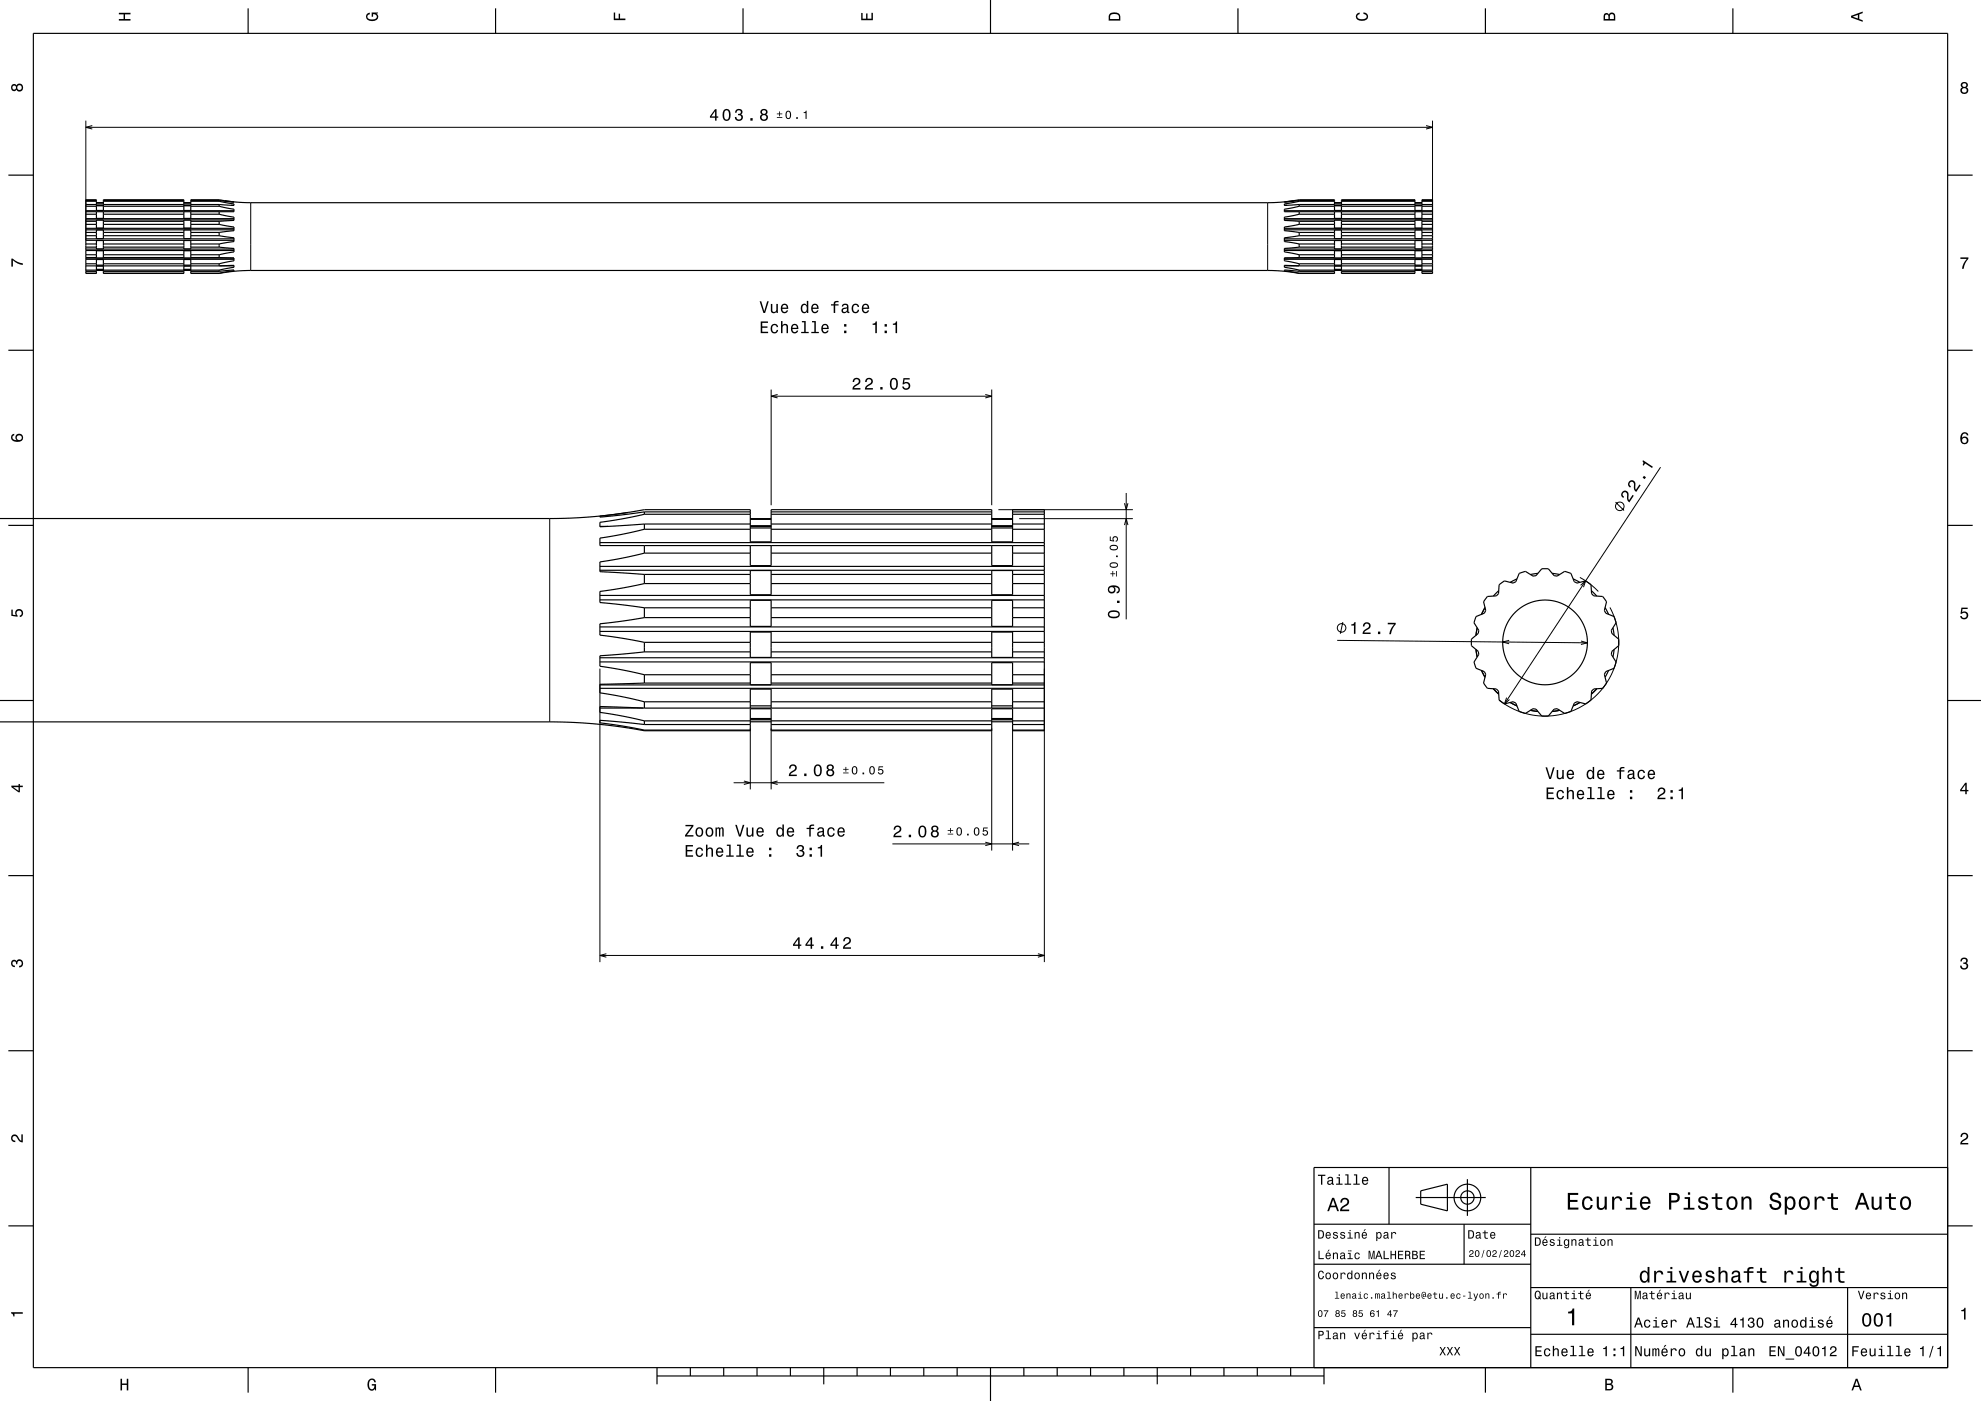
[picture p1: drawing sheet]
<svg xmlns="http://www.w3.org/2000/svg" width="594mm" height="420mm" viewBox="0 0 594 420" stroke-linecap="round" stroke-linejoin="round" font-family="sans-serif">
<g fill="none" stroke="#000" stroke-width=".3">
<path d="M25.7 36.2v35.9M25.7 38.2h403.8M27.7 37.6l-2 .6 2 .5M427.6 37.6l1.9 .6-1.9 .5M429.5 36.2v33.8M75.2 60.8v20.3M380.1 60.8v20.3M231.2 116.8v34.7M231.2 118.8h66.2M233.2 118.3l-2 .5 2 .5M295.4 118.3l2 .5-2 .5M297.4 116.8v34.7"/>
<path d="M164.8 155.5v60.9M299.4 152.8h40.3M305.6 155.5h34.1M337.2 157.4l.5-1.9 .5 1.9M337.2 150.9l.5 1.9 .5-1.9M337.7 147.8v37.9M484.4 150.5l2.6 2.5M497.9 140.1l-46.8 70.9M473.7 173.1l2.9 1.9 2.6 2.3M473.9 175.5l1.5-1.4-.6 1.9M401 192l75 .7M402.6 186.5l-.7 3.5"/>
<path d="M452.5 192l-1.9 .5 1.9 .5M474.1 192.2l1.9 .5-2 .5M482.7 182.1l1.6 3.7 .8 3.4 .3 4-.4 3.5-1 3.6-1.6 3.4-2.1 3-2.9 2.9-2.8 2-3.6 1.7-3.6 1-3.8 .4-3.4-.2-3.9-1-3.7-1.6-3.1-2M179.9 200.4v88M225 218.4v18.3M231.2 218.4v18.3M297.4 218.4v36.6M303.6 218.4v36.6M313.1 200.4v88M451.7 209.1l-.6 1.9 1.5-1.3M220 234.7h45.2M223 234.1l2 .6-2 .5"/>
<path d="M233.2 234.1l-2 .6 2 .5M267.6 253h41M295.4 252.5l2 .5-2 .5M305.5 252.5l-1.9 .5 1.9 .5M179.9 286.4h133.2M181.8 285.9l-1.9 .5 1.9 .5M311.2 285.9l1.9 .5-1.9 .5"/>
<circle cx="485.7" cy="151.8" r="1.28"/>
<circle cx="402.3" cy="188.2" r="1.28"/>
</g>
<g fill="none" stroke="#000" stroke-width=".35">
<path d="M10 10h574v400h-574zM74.4 2.5v7.5M148.6 2.5v7.5M222.8 2.5v7.5M297 0v10M371.2 2.5v7.5M445.4 2.5v7.5M519.6 2.5v7.5M2.5 52.5h7.5M584 52.5h7.5M25.7 79.7h40M25.7 77.4h44.5"/>
<path d="M25.7 77.7h44.5M25.7 74.7h44.5M25.7 75.1h44.5M25.7 71.6h44.5M25.7 72h44.5M25.7 68.4h44.5M25.7 68.9h44.5M25.7 65.5h44.5M25.7 65.9h44.5M25.7 63.2h44.5M25.7 79.1h3.2M25.7 77.2h3.2"/>
<path d="M25.7 76.4h3.2M25.7 74.1h3.2M25.7 73.1h3.2M25.7 70.7h3.2M25.7 69.7h3.2M25.7 67.3h3.2M25.7 66.4h3.2M25.7 64.2h3.2M25.7 61.8h3.2M25.7 61.3h3.2M25.7 60.3h3.2M25.7 60.1h3.2"/>
<path d="M28.9 61.6h2.1M28.9 63.5v2h2.1v-2M28.9 66v2.4h2.1v-2.4M28.9 68.9h2.1v2.6h-2.1zM28.9 74.6v-2.5h2.1v2.5M28.9 77.4v-2.2h2.1v2.2M28.9 79.8h2.1M28.9 79.5h2.1M28.9 61.7h2.1M28.9 61.5h2.1M28.9 60.8h2.1M31 79.1h24.1"/>
<path d="M31 77.2h24.1M31 76.4h24.1M31 74.1h24.1M31 73.1h24.1M31 70.7h24.1M31 69.7h24.1M31 67.3h24.1M31 66.4h24.1M31 64.2h24.1M31 61.8h24.1M31 61.3h24.1M31 60.3h24.1"/>
<path d="M31 60.1h24.1M55.1 61.6h2.1M55.1 63.5v2h2.1v-2M55.1 66v2.4h2.1v-2.4M55.1 68.9h2.1v2.6h-2.1zM55.1 74.6v-2.5h2.1v2.5M55.1 77.4v-2.2h2.1v2.2M55.1 79.8h2.1M55.1 79.5h2.1M55.1 61.7h2.1M55.1 61.5h2.1M55.1 60.8h2.1"/>
<path d="M57.2 79.1h8.5M57.2 77.2h8.5M57.2 76.4h8.5M57.2 74.1h8.5M57.2 73.1h8.5M57.2 70.7h8.5M57.2 69.7h8.5M57.2 67.3h8.5M57.2 66.4h8.5M57.2 64.2h8.5M57.2 61.8h8.5M57.2 61.3h8.5"/>
<path d="M57.2 60.3h8.5M57.2 60.1h8.5M65.7 74.1l4.5 .4v1l-4.5 .9M65.7 77.2l4.5 .1M65.7 79.7l4.5-.1v.5l-4.5 .9M65.7 60.1l4.5 .5-2.9-.4M65.7 60.3l4.5 .8v.5l-4.5-.3M65.7 61.8l4.5 .9v.8h-44.5M65.7 64.2l4.5 .9v1l-4.5 .3M65.7 67.3l4.5 .8v1.1l-4.5 .5M65.7 70.7l4.5 .6v1.1l-4.5 .7M65.7 60.1v.2"/>
<path d="M65.7 61.3v.5M65.7 63.5v.7M65.7 66.4v.9M65.7 69.7v1M65.7 73.1v1M65.7 76.4v.8M65.7 79.1v.6M65.8 79.7h4.4M67.3 60.2l-1.6-.3h-8.5v3.2h-2.1v-3.2h-24.1v3.2h-2.1v-3.2h-3.2v22.1h3.2v-4.2h2.1v4.2h24.1v-4.2h2.1v4.2h8.5M67.3 60.2l7.7 .6h305.4l7.6-.6M69.3 61.6h.9M70.2 77.3v.9l-4.5 .9"/>
<path d="M385.1 77.3v.9l4.5 .9M385.1 79.7h4.3M385.1 77.4h44.4M385.1 77.7h44.4M385.1 74.7h44.4M385.1 75.1h44.4M385.1 71.6h44.4M385.1 72h44.4M385.1 68.4h44.4M385.1 68.9h44.4M385.1 65.5h44.4M385.1 65.9h44.4"/>
<path d="M385.1 63.2h44.4M385.1 61.6h.8M388 60.2l1.6-.3h10.6v3.2h2v-3.2h22.1v3.2h2.1v-3.2h3.1v22.1h-3.1v-4.2h-2.1v4.2h-22.1v-4.2h-2v4.2h-10.6M389.6 70.7l-4.5 .6v1.1l4.5 .7M389.6 67.3l-4.5 .8v1.1l4.5 .5M389.6 64.2l-4.5 .9v1l4.5 .3M389.6 61.8l-4.5 .9v.8h44.4M389.6 60.3l-4.5 .8v.5l4.5-.3M389.6 60.1l-4.5 .5 2.9-.4M389.6 79.7l-4.5-.1v.5l4.5 .9M389.6 77.2l-4.5 .1M389.6 74.1l-4.5 .4v1l4.5 .9"/>
<path d="M389.6 60.1v.2M389.6 61.3v.5M389.6 63.5v.7M389.6 66.4v.9M389.6 69.7v1M389.6 73.1v1M389.6 76.4v.8M389.6 79.1v.6M389.6 79.7h39.9M389.6 79.1h10.6M389.6 77.2h10.6M389.6 76.4h10.6"/>
<path d="M389.6 74.1h10.6M389.6 73.1h10.6M389.6 70.7h10.6M389.6 69.7h10.6M389.6 67.3h10.6M389.6 66.4h10.6M389.6 64.2h10.6M389.6 61.8h10.6M389.6 61.3h10.6M389.6 60.3h10.6M389.6 60.1h10.6M400.2 61.6h2"/>
<path d="M400.2 79.8h2M400.2 79.5h2M400.2 77.4v-2.2h2v2.2M400.2 74.6v-2.5h2v2.5M400.2 68.9h2v2.6h-2zM400.2 66v2.4h2v-2.4M400.2 63.5v2h2v-2M400.2 61.7h2M400.2 61.5h2M400.2 60.8h2M402.2 79.1h22.1M402.2 77.2h22.1"/>
<path d="M402.2 76.4h22.1M402.2 74.1h22.1M402.2 73.1h22.1M402.2 70.7h22.1M402.2 69.7h22.1M402.2 67.3h22.1M402.2 66.4h22.1M402.2 64.2h22.1M402.2 61.8h22.1M402.2 61.3h22.1M402.2 60.3h22.1M402.2 60.1h22.1"/>
<path d="M424.3 61.6h2.1M424.3 79.8h2.1M424.3 79.5h2.1M424.3 77.4v-2.2h2.1v2.2M424.3 74.6v-2.5h2.1v2.5M424.3 68.9h2.1v2.6h-2.1zM424.3 66v2.4h2.1v-2.4M424.3 63.5v2h2.1v-2M424.3 61.7h2.1M424.3 61.5h2.1M424.3 60.8h2.1M426.4 79.1h3.1"/>
<path d="M426.4 77.2h3.1M426.4 76.4h3.1M426.4 74.1h3.1M426.4 73.1h3.1M426.4 70.7h3.1M426.4 69.7h3.1M426.4 67.3h3.1M426.4 66.4h3.1M426.4 64.2h3.1M426.4 61.8h3.1M426.4 61.3h3.1M426.4 60.3h3.1"/>
<path d="M426.4 60.1h3.1M25.7 81.9h3.2M25.7 81.4h3.2M25.7 81h3.2M28.9 80.8h2.1M28.9 80.9h2.1M28.9 81.1h2.1M31 81.9h24.1M31 81.4h24.1M31 81h24.1M55.1 80.8h2.1M55.1 80.9h2.1"/>
<path d="M55.1 81.1h2.1M57.2 81.9h8.5M57.2 81.4h8.5M57.2 81h8.5M65.7 81.4l4.5-.5v.3l-4.5 .7M65.7 82l4.5-.7 4.5-.2h305.8l4.3 .2 4.8 .7M65.7 81v.4M65.7 81.9v.1M389.6 81.4l-4.5-.5v.3l4.5 .7M389.6 81v.4M389.6 81.9v.1M389.6 81.9h10.6"/>
<path d="M389.6 81.4h10.6M389.6 81h10.6M400.2 80.8h2M400.2 80.9h2M400.2 81.1h2M402.2 81.9h22.1M402.2 81.4h22.1M402.2 81h22.1M424.3 80.8h2.1M424.3 80.9h2.1M424.3 81.1h2.1M426.4 81.9h3.1"/>
<path d="M426.4 81.4h3.1M426.4 81h3.1M2.5 105h7.5M584 105h7.5M2.5 157.5h7.5M179.9 157.8h2.5M188.4 153.6l4.8-.8h31.8v9.6h6.2v-9.6h66.2v9.6h6.2v-9.6h9.5v66.3h-9.5v-6.6h-6.2v6.6h-66.2v-6.6h-6.2v6.6h-31.8M188.4 153.6l-11.3 1.4-11 .4-166.1 .1M193.2 158.7l-6.9 1.5-6.4 1.1v2.3h133.2M193.2 154.2l-6.9 1.4-6.4 1v1.3l13.3-.8M193.2 153.5l-13.3 1.5v-.3l8.5-1.1M193.2 153.5v.7"/>
<path d="M193.2 157.1v1.6M193.2 153.5h31.8M193.2 154.2h31.8M193.2 157.1h31.8M193.2 158.7h31.8M225 157.8h6.2M225 155.5h6.2M225 155.7h6.2M225 157.6h6.2M225 158.3h6.2M231.2 153.5h66.2M231.2 154.2h66.2"/>
<path d="M231.2 157.1h66.2M231.2 158.7h66.2M297.4 157.8h6.2M297.4 155.5h6.2M297.4 155.7h6.2M297.4 157.6h6.2M297.4 158.3h6.2M303.6 153.5h9.5M303.6 154.2h9.5M303.6 157.1h9.5M303.6 158.7h9.5M584 157.5h7.5"/>
<path d="M179.9 178.5h133.2M179.9 179.8h133.2M179.9 169.8h133.2M179.9 171h133.2M179.9 162.7h133.2M193.2 174.9l-6.6 1.4-6.7 1v3.3l13.3 1.6M193.2 165.8l-6.9 1.6-6.4 1.1v2.9l13.3 .8M193.2 163.6v2.2M193.2 172.2v2.7M193.2 165.8h31.8M193.2 172.2h31.8M193.2 174.9h31.8"/>
<path d="M225 163.6v6h6.2v-6M225 171h6.2v7.3h-6.2zM225 180h6.2v7.8h-6.2zM231.2 165.8h66.2M231.2 172.2h66.2M231.2 174.9h66.2M297.4 163.6v6h6.2v-6M297.4 171h6.2v7.3h-6.2zM297.4 180h6.2v7.8h-6.2zM303.6 165.8h9.5M303.6 172.2h9.5M303.6 174.9h9.5"/>
<path d="M449.4 177.1l-1.6 1.6M449.5 175.3l1.6-1.2 2.6 .7 .8-.4 1-2.5 .9-.3 1-.3 2.3 1.4 .9-.1 1.7-2.1h2l1.7 2.1 .9 .1 2.3-1.4 1.8 .6 1 2.5 .8 .4 2.7-.7 1.6 1.2 .1 2.7 .7 .6 2.7 .2 1.1 1.6-.6 2.6 .4 .8 2.5 1 .3 .9 .3 1-1.4 2.3 .1 .9 2.1 1.7v2l-2.1 1.7-.1 .9 1.4 2.3-.6 1.8-2.5 1-.4 .9 .6 2.6-1.1 1.6-2.7 .1-.7 .7-.1 2.7-1.6 1.1-2.7-.6-.8 .4-1 2.5-1.1 .4-.7 .2-2.3-1.4-.9 .1-1.7 2.1h-2l-1.7-2.1-.9-.1-2.3 1.4-1.9-.6-1-2.5-.8-.4-2.6 .6-1.6-1.1-.2-2.7-.6-.7-2.7-.1-1.2-1.6 .7-2.6-.4-.9-2.5-1-.3-.9-.3-.9 1.4-2.3-.1-.9-2.1-1.7v-2l2.1-1.7 .1-.9-1.4-2.3 .6-1.9 2.5-1 .4-.8-.7-2.6 1.2-1.6 2.7-.2 .6-.6zM454.9 173.5l-2.1 1.1M461.2 171.9l-2.3 .3M465.4 171.9l2.3 .3M471.7 173.5l2 1.1M477.2 177.1l1.6 1.6M179.9 197.2h133.2M179.9 198.4h133.2M179.9 187.9h133.2M179.9 189.3h133.2M193.2 185.2l-13.3 1.8v3.4l6.7 .9 6.6 1.3"/>
<path d="M193.2 195.4l-13.3 1.2v3.1l6.2 1 7.1 1.6M193.2 182.2v3M193.2 192.6v2.8M193.2 182.2h31.8M193.2 185.2h31.8M193.2 192.6h31.8M193.2 195.4h31.8M225 189.5h6.2v7.6h-6.2zM231.2 182.2h66.2M231.2 185.2h66.2M231.2 192.6h66.2M231.2 195.4h66.2"/>
<path d="M297.4 189.5h6.2v7.6h-6.2zM303.6 182.2h9.5M303.6 185.2h9.5M303.6 192.6h9.5M303.6 195.4h9.5M442.6 194.7l.3 2.3M442.9 188.2l-.3 2.3M445.3 182.1l-1.1 2.1M481.3 182.1l1 2.1M483.6 188.2l.4 2.3M484 194.7l-.4 2.3M0 216.4h166l13.5 .7 6.7 .8 7 1.2"/>
<path d="M0 210h10M179.9 212.3h13M179.9 205.3h133.2M179.9 206.4h133.2M193.2 217.2l-13.3-1.3v.8l6.7 .9 6.6 1.3M193.2 212.3l-13.3-.5v1.8l6.7 1.1 6.6 1.4M193.2 204.8l-13.3 .3v2.6l6 1 7.3 1.7M193.2 202.3v2.5M193.2 210.4v1.9M193.2 216.1v1.1M193.2 218.9v.2M193.2 212.3h119.9"/>
<path d="M193.2 202.3h31.8M193.2 204.8h31.8M193.2 210.4h31.8M193.2 216.1h31.8M193.2 217.2h31.8M193.2 218.9h31.8M225 215.6h6.2M225 205.3v-6.6h6.2v6.6M225 212.3v-5.7h6.2v5.7M225 211.6h6.2M225 215.4h6.2M225 215.8h6.2"/>
<path d="M225 216.4h6.2M231.2 202.3h66.2M231.2 204.8h66.2M231.2 210.4h66.2M231.2 216.1h66.2M231.2 217.2h66.2M231.2 218.9h66.2M297.4 215.6h6.2M297.4 205.3v-6.6h6.2v6.6M297.4 212.3v-5.7h6.2v5.7M297.4 211.6h6.2M297.4 215.4h6.2"/>
<path d="M297.4 215.8h6.2M297.4 216.4h6.2M303.6 202.3h9.5M303.6 204.8h9.5M303.6 210.4h9.5M303.6 216.1h9.5M303.6 217.2h9.5M303.6 218.9h9.5M444.2 201l1.1 2M447.8 206.5l1.6 1.6M452.8 210.6l2.1 1M458.9 212.9l2.3 .4"/>
<path d="M467.7 212.9l-2.3 .4M473.7 210.6l-2 1M478.8 206.5l-1.6 1.6M482.3 201l-1 2M584 210h10M2.5 262.5h7.5M584 262.5h7.5M2.5 315h7.5M584 315h7.5M416.5 350v17M424.5 359h21M426 357l8-2v8l-8-2z"/>
<path d="M440 353.5v11M459 350v60M584 350h-190v60M2.5 367.5h7.5M394 367h65M394 379h65M439 367v12M459 370h125M584 367.5h7.5M394 398h65M459 386h125M489 386v24"/>
<path d="M554 386v24M74.4 410v7.5M148.6 410v7.5M197 412.5h200M197 410v5M207 410v2.5M217 410v2.5M227 410v2.5M237 410v2.5M247 410v5M257 410v2.5M267 410v2.5"/>
<path d="M277 410v2.5M287 410v2.5M297 410v10M307 410v2.5M317 410v2.5M327 410v2.5M337 410v2.5M347 410v5M357 410v2.5M367 410v2.5M377 410v2.5M387 410v2.5"/>
<path d="M397 410v5M445.4 410v7.5M459 400h125M519.6 410v7.5"/>
<circle cx="463.3" cy="192.6" r="12.7"/>
<circle cx="440" cy="359" r="2"/>
<circle cx="440" cy="359" r="4"/>
</g>
<g fill="#000">
<path d="M35.6 3.8h3.5v.5h-1.6v1.4h1.6v.5h-3.5v-.5h1.5v-1.4h-1.5z" fill-rule="evenodd"/>
<path d="M110 4.2l.9-.4v.5l-.3 .1a.68 .68 0 0 0-.5 .6 .68 .68 0 0 0 .4 .6 1.68 1.68 0 0 0 2.5-.6 .92 .92 0 0 0-1.1-.8v.8h-.5v-1.3h1.9v.3l-.4 .1 .4 .4a1.19 1.19 0 0 1-.9 1.7 1.9 1.9 0 0 1-2.7-1.2z" fill-rule="evenodd"/>
<path d="M184 3.8h.5v1.8h1v-1.5h.4v1.5h1.6v.4h-3.5z" fill-rule="evenodd"/>
<path d="M258.2 3.9h.5v1.7h1v-1.6h.4v1.6h1.2v-1.8h.4v2.3h-3.5z" fill-rule="evenodd"/>
<path d="M332.9 4a2.21 2.21 0 0 0-.5 2.2h3.5v-1.2a1.92 1.92 0 0 0-3-1zM333.2 4.4l.4-.2a1.45 1.45 0 0 1 1.9 .8v.7h-2.6v-1z" fill-rule="evenodd"/>
<path d="M406.8 4.2l.9-.4v.4l-.3 .1a.66 .66 0 0 0-.4 .6 .66 .66 0 0 0 .3 .6l.5 .2a1.58 1.58 0 0 0 2-.7 .89 .89 0 0 0-1-.8v-.5a1.24 1.24 0 0 1 1.4 1.1 1.24 1.24 0 0 1-1 1.4 1.93 1.93 0 0 1-2.7-1.2z" fill-rule="evenodd"/>
<path d="M481.1 4.2l-.3 2h3.5v-1.3a.98 .98 0 0 0-.7-1.1 .98 .98 0 0 0-1.2 .6 .83 .83 0 0 0-1.3-.2zM481.4 4.5l.4-.1 .4 .1 .1 1.2h-1zM482.9 4.4l.4-.2a.58 .58 0 0 1 .6 .7v.8h-1.2z" fill-rule="evenodd"/>
<path d="M555 4.7v.6l3.5 1.2v-.4l-1-.4v-1.4l1-.4v-.4zM555.5 5l1.6-.5v1z" fill-rule="evenodd"/>
<path d="M3.6 25.5a1 1 0 0 0-.1 1.5 1 1 0 0 0 1.4-.1 1.09 1.09 0 0 0 1.7 .2 1.09 1.09 0 0 0 0-1.7 1.09 1.09 0 0 0-1.7 .2l-.7-.4zM5.1 26.3a.75 .75 0 0 1 1.5 0 .75 .75 0 0 1-1.5 0zM3.7 26.3a.6 .6 0 0 1 1.2 0 .6 .6 0 0 1-1.2 0z" fill-rule="evenodd"/>
<path d="M214.4 32.7l-1.5 2.2v.4h1.5v.9h.5v-.9h.5v-.4h-.5v-2.2zM214.4 33.3v1.6h-1.1zM217 33.1a2.02 2.02 0 0 0 .9 3.2 2.03 2.03 0 0 0 .9-3.2 1.11 1.11 0 0 0-1.8 0zM217.5 33.2h.7a2.37 2.37 0 0 1 0 2.6h-.7a2.38 2.38 0 0 1 0-2.6zM220.7 32.9l-.3 .9h.5a.62 .62 0 0 1 .3-.8 .62 .62 0 0 1 .8 .3 .62 .62 0 0 1-.2 .8h-.5v.4a.72 .72 0 0 1 .9 .5 .72 .72 0 0 1-.4 .9 .72 .72 0 0 1-.9-.5l-.1-.3h-.5a1.18 1.18 0 0 0 1.5 1.2 1.18 1.18 0 0 0 .6-1.9l-.2-.1a1.01 1.01 0 0 0 0-1.5 1.01 1.01 0 0 0-1.5 .1zM225 35.4v.8h.7v-.8zM228.3 32.9l-.2 .3a.8 .8 0 0 0 .4 1.1 1.09 1.09 0 0 0-.2 1.6 1.09 1.09 0 0 0 1.6 0 1.09 1.09 0 0 0-.2-1.6 .95 .95 0 0 0 .3-1.4 .95 .95 0 0 0-1.4-.2zM228.4 35.2a.71 .71 0 0 1 1.4 0 .71 .71 0 0 1-1.4 0zM228.5 33.6a.6 .6 0 0 1 1.2 0 .6 .6 0 0 1-1.2 0z" fill-rule="evenodd"/>
<path d="M232.9 35.1v.3h1.7v-.3zM232.9 34v.3h.7v.6h.3v-.6h.7v-.3h-.7v-.6h-.3v.6zM235.7 33.5l-.1 .4a1.33 1.33 0 0 0 .8 1.8 1.38 1.38 0 0 0 .8-1.3 1.38 1.38 0 0 0-.8-1.2zM236.1 33.5h.3a1.2 1.2 0 0 1 0 1.9l-.5-.5v-.9zM238.7 35.1v.5h.5v-.5zM241 33.6v.3h.5v1.7h.4v-2.4z" fill-rule="evenodd"/>
<path d="M588.2 24.8l-.2 .3a.8 .8 0 0 0 .4 1.1 1.09 1.09 0 0 0-.2 1.6 1.09 1.09 0 0 0 1.6 0 1.09 1.09 0 0 0-.2-1.6 .95 .95 0 0 0 .3-1.4 .95 .95 0 0 0-1.4-.2zM588.3 27.1a.71 .71 0 0 1 1.4 0 .71 .71 0 0 1-1.4 0zM588.4 25.5a.6 .6 0 0 1 1.2 0 .6 .6 0 0 1-1.2 0z" fill-rule="evenodd"/>
<path d="M3.4 77.5h.4a5.3 5.3 0 0 0 3 1.4v.6a5.2 5.2 0 0 1-2.9-1.5v1.9h-.5z" fill-rule="evenodd"/>
<path d="M228.1 96.4v3.5h2.2v-.4h-1.7v-1.2h1.5v-.5h-1.5v-1h1.7v-.4zM231.4 97.5a1.45 1.45 0 0 0-.3 1.6 1.45 1.45 0 0 0 1.5 .8l.6-.6 .1-.4h-.4l-.4 .6a1.02 1.02 0 0 1-1-1 1.02 1.02 0 0 1 1-1l.4 .6h.4a1.09 1.09 0 0 0-.7-1 1.09 1.09 0 0 0-1.2 .4zM234.2 96.3v3.6h.4v-1.6a.64 .64 0 0 1 .4-.8 .64 .64 0 0 1 .8 .4v2h.5v-1.8a.88 .88 0 0 0-.6-1 .88 .88 0 0 0-1.1 .5v-1.3zM237.5 97.5a1.45 1.45 0 0 0-.3 1.6 1.45 1.45 0 0 0 1.4 .8l.7-.8h-.4l-.6 .5a.76 .76 0 0 1-.7-1h1.8a1.16 1.16 0 0 0-.5-1.3 1.16 1.16 0 0 0-1.4 .2zM237.8 97.7l.2-.2a.67 .67 0 0 1 .7 .1 .67 .67 0 0 1 .2 .7h-1.3zM240.4 96.3v.3h.7v2.9h-.9v.4h2.3v-.4h-.9v-3.2zM243.5 96.3v.3h.7v2.9h-.9v.4h2.2v-.4h-.9v-3.2zM246.6 97.5a1.45 1.45 0 0 0-.3 1.6 1.45 1.45 0 0 0 1.5 .8l.6-.8h-.4l-.6 .5a.76 .76 0 0 1-.7-1h1.8a1.16 1.16 0 0 0-.5-1.3 1.16 1.16 0 0 0-1.4 .2zM246.9 97.7l.2-.2a.67 .67 0 0 1 .7 .1 .67 .67 0 0 1 .2 .7h-1.3zM253.1 99.1v.8h.7v-.8zM253.1 97.2v.7h.7v-.7z" fill-rule="evenodd"/>
<path d="M227.8 90.3l1.1 3.5h.5l1.1-3.5h-.5l-.8 3-.9-3zM231.1 91.1v1.8a.89 .89 0 0 0 .7 1 .89 .89 0 0 0 1-.5v.4h.4v-2.7h-.4v1.6a.65 .65 0 0 1-.4 .8 .65 .65 0 0 1-.8-.3v-2.1zM234.4 91.4a1.45 1.45 0 0 0-.2 1.6 1.45 1.45 0 0 0 1.4 .9l.7-.8h-.4l-.6 .4a.76 .76 0 0 1-.7-.9h1.8a1.16 1.16 0 0 0-.5-1.4 1.16 1.16 0 0 0-1.5 .2zM234.8 91.6l.2-.1a.67 .67 0 0 1 .7 .1 .67 .67 0 0 1 .2 .6h-1.3zM240.4 91.4a1.49 1.49 0 0 0-.3 1.6 1.49 1.49 0 0 0 1.3 .9l.5-.5v.4h.5v-3.6h-.5v1.3a.89 .89 0 0 0-1.5-.1zM240.7 91.7a.62 .62 0 0 1 .7-.3 .62 .62 0 0 1 .5 .6v.5a.83 .83 0 0 1-.7 1 1.19 1.19 0 0 1-.5-1.8zM243.5 91.4a1.45 1.45 0 0 0-.2 1.6 1.45 1.45 0 0 0 1.4 .9l.7-.8h-.4l-.6 .4a.76 .76 0 0 1-.7-.9h1.8a1.16 1.16 0 0 0-.5-1.4 1.16 1.16 0 0 0-1.5 .2zM243.9 91.6l.2-.1a.67 .67 0 0 1 .7 .1 .67 .67 0 0 1 .2 .6h-1.3zM249.2 91.2v.4h.8v2.2h.4v-2.2h1v-.4h-1l.1-.4 .9-.2v-.4a.95 .95 0 0 0-1 0 .95 .95 0 0 0-.4 1zM252.7 91.3l-.3 .6h.4a.55 .55 0 0 1 .7-.5 .55 .55 0 0 1 .4 .7l-.2 .1a.91 .91 0 0 0-1.3 .5 .91 .91 0 0 0 .7 1.2l.9-.4 .1 .3h.6v-.3l-.3-.1v-1.6a1.02 1.02 0 0 0-1.7-.5zM252.9 92.8l1.1-.3a.77 .77 0 0 1-.2 .8 .77 .77 0 0 1-.9 .1zM255.7 91.4a1.45 1.45 0 0 0-.3 1.7 1.45 1.45 0 0 0 1.5 .7l.6-.5 .1-.4h-.4l-.4 .6a1.02 1.02 0 0 1-1-1 1.02 1.02 0 0 1 1-1l.4 .5h.4a1.09 1.09 0 0 0-.8-.9 1.09 1.09 0 0 0-1.1 .3zM258.7 91.4a1.45 1.45 0 0 0-.2 1.6 1.45 1.45 0 0 0 1.4 .9l.7-.8h-.4l-.6 .4a.76 .76 0 0 1-.7-.9h1.7a1.16 1.16 0 0 0-.5-1.4 1.16 1.16 0 0 0-1.4 .2zM259.1 91.6l.2-.1a.67 .67 0 0 1 .7 .1 .67 .67 0 0 1 .2 .6h-1.3z" fill-rule="evenodd"/>
<path d="M261.6 97v.4h.9v2.5h.4v-3.5h-.3a.77 .77 0 0 1-1 .6zM265.2 99.1v.8h.7v-.8zM265.2 97.2v.7h.7v-.7zM267.7 97v.4h.8v2.5h.5v-3.5h-.3a.77 .77 0 0 1-1 .6z" fill-rule="evenodd"/>
<path d="M587.8 77.2h2.4v.4a5.2 5.2 0 0 0-1.4 3h-.5a5.2 5.2 0 0 1 1.4-3h-1.9z" fill-rule="evenodd"/>
<path d="M256 113.6l-.3 .9h.4a.7 .7 0 0 1 .6-.8 .7 .7 0 0 1 .8 .5 .7 .7 0 0 1-.5 .8l-.3 .2a1.63 1.63 0 0 0-1.1 1.6h2.4v-.5h-1.9l.8-.7a1.17 1.17 0 0 0 1-1.7 1.17 1.17 0 0 0-1.9-.3zM259.7 113.6l-.3 .9h.5a.7 .7 0 0 1 .5-.8 .7 .7 0 0 1 .8 .5 .7 .7 0 0 1-.5 .8l-.3 .2a1.63 1.63 0 0 0-1.1 1.6h2.4v-.5h-1.9l.9-.7a1.17 1.17 0 0 0 .9-1.7 1.17 1.17 0 0 0-1.9-.3zM263.9 116v.8h.7v-.8zM267.1 113.7a2.02 2.02 0 0 0 .9 3.2 2.03 2.03 0 0 0 .9-3.2 1.11 1.11 0 0 0-1.8 0zM267.7 113.8h.7a2.37 2.37 0 0 1 0 2.6h-.7a2.38 2.38 0 0 1 0-2.6zM270.9 113.4l-.3 1.8h.4a.8 .8 0 0 1 1.3-.2 .8 .8 0 0 1-.1 1.2 .8 .8 0 0 1-1.2-.3h-.5a1.21 1.21 0 0 0 1.5 1 1.21 1.21 0 0 0 .8-1.6 1.21 1.21 0 0 0-1.7-.6l.1-.9h1.6v-.4z" fill-rule="evenodd"/>
<path d="M3.6 130.4a1.44 1.44 0 0 0 .1 1.6 1.44 1.44 0 0 0 1.6 .5 1.26 1.26 0 0 0 1.6-1 1.26 1.26 0 0 0-1.1-1.5 1.11 1.11 0 0 0-1.1 .7 1.11 1.11 0 0 0 .3 1.3 1.03 1.03 0 0 1-1.3-.9l.2-.4 .4-.2v-.5zM5 131.2a.75 .75 0 0 1 1.5 0 .75 .75 0 0 1-1.5 0z" fill-rule="evenodd"/>
<path d="M588.3 129.8a2.4 2.4 0 0 0 .2 3.3 1.16 1.16 0 0 0 1.5-.4 1.16 1.16 0 0 0-.2-1.5 1.16 1.16 0 0 0-1.5 0 1.02 1.02 0 0 1 .8-1.2l.5 .1 .1 .4h.5a1.12 1.12 0 0 0-.7-.9 1.12 1.12 0 0 0-1.2 .2zM588.3 132a.75 .75 0 0 1 1.5 0 .75 .75 0 0 1-1.5 0z" fill-rule="evenodd"/>
<path d="M486.6 147.3a1.16 1.16 0 0 0 .1 2l.3-.4a.71 .71 0 0 1-.4-.9 .71 .71 0 0 1 .9-.4 .71 .71 0 0 1 .4 .9v.3a1.64 1.64 0 0 0 .7 1.8l1.3-2-.4-.2-1 1.5-.2-1.1a1.18 1.18 0 0 0-.3-1.4 1.18 1.18 0 0 0-1.4-.1zM488.7 144.2a1.16 1.16 0 0 0 .1 2l.2-.4a.71 .71 0 0 1-.4-.9 .71 .71 0 0 1 .9-.4 .71 .71 0 0 1 .5 .9l-.1 .3a1.64 1.64 0 0 0 .7 1.8l1.3-2-.3-.3-1.1 1.6-.2-1.1a1.18 1.18 0 0 0-.2-1.4 1.18 1.18 0 0 0-1.4-.1zM492.9 142.6l-.4 .6 .7 .4 .3-.5zM492.7 138l-.2 .3a.77 .77 0 0 1 0 1.1l.3 .2 .5-.7 2.1 1.4 .2-.4z" fill-rule="evenodd"/>
<path d="M334.6 171.2v1.6h.3v-1.6zM333.5 171.2v.7h-.6v.2h.6v.7h.3v-.7h.6v-.2h-.6v-.7zM333 168.8a.79 .79 0 0 0-.3 .8 .79 .79 0 0 0 .7 .6 1.33 1.33 0 0 0 1.8-.8 1.42 1.42 0 0 0-2.2-.6zM333.1 169.2l.4-.3 1.2 .1a.44 .44 0 0 1 0 .8h-1.5zM334.6 166.5v.5h.6v-.5zM333 163.5a.79 .79 0 0 0-.3 .9 .79 .79 0 0 0 .7 .6 1.33 1.33 0 0 0 1.8-.8 1.42 1.42 0 0 0-2.2-.7zM333.1 163.9l.4-.2 1.2 .1a.44 .44 0 0 1 0 .8h-1.5zM332.8 160.8v1.4l1.3 .2v-.3a.56 .56 0 0 1-.2-.9 .56 .56 0 0 1 .9 .1 .56 .56 0 0 1-.3 .8v.3a.85 .85 0 0 0 .8-1 .85 .85 0 0 0-1.2-.6 .85 .85 0 0 0-.4 1.2l-.6-.1v-1.1z" fill-rule="evenodd"/>
<path d="M3.4 182.8h.4v1.5l1 .1a1.21 1.21 0 0 1 .5-1.7 1.21 1.21 0 0 1 1.7 .8 1.21 1.21 0 0 1-1.1 1.5v-.5a.8 .8 0 0 0 .4-1.2 .8 .8 0 0 0-1.3 0 .8 .8 0 0 0 .3 1.2v.4l-1.9-.3z" fill-rule="evenodd"/>
<path d="M332.6 183.3a1.13 1.13 0 0 0-.4 1.2 1.13 1.13 0 0 0 1 .8 1.9 1.9 0 0 0 2.6-1.1 2.03 2.03 0 0 0-3.2-.9zM332.7 183.8a2.37 2.37 0 0 1 2.6 0v.7a2.38 2.38 0 0 1-2.6 0zM334.9 180.1v.7h.8v-.7zM332.6 175.8a1.17 1.17 0 0 0-.3 1.7 1.17 1.17 0 0 0 1.7 .2 1.17 1.17 0 0 0 .1-1.7 1.03 1.03 0 0 1 1.3 .8l-.2 .5-.4 .1v.5a1.23 1.23 0 0 0 .9-1.5 1.23 1.23 0 0 0-1.4-.9zM332.6 176.7a.75 .75 0 0 1 1.5 0 .75 .75 0 0 1-1.5 0z" fill-rule="evenodd"/>
<path d="M405.2 187.2v.3h.8v2.5h.4l.1-3.5h-.4a.77 .77 0 0 1-.9 .7zM409 186.9l-.3 .9h.4a.7 .7 0 0 1 .5-.8 .7 .7 0 0 1 .9 .5 .7 .7 0 0 1-.5 .8l-.3 .2a1.64 1.64 0 0 0-1.1 1.5l2.4 .1v-.5h-1.9l.8-.8a1.17 1.17 0 0 0 1-1.6 1.17 1.17 0 0 0-1.9-.3zM413.2 189.3v.8h.7v-.8zM416.1 186.7v.5h1.9a5.2 5.2 0 0 0-1.4 2.9h.5a5.2 5.2 0 0 1 1.4-3v-.4z" fill-rule="evenodd"/>
<path d="M588.1 182.2h1.9v.4h-1.5l-.2 .9a1.21 1.21 0 0 1 1.8 .6 1.21 1.21 0 0 1-.8 1.6 1.21 1.21 0 0 1-1.6-1h.5a.8 .8 0 0 0 1.2 .3 .8 .8 0 0 0 .1-1.2 .8 .8 0 0 0-1.2 .2h-.4z" fill-rule="evenodd"/>
<path d="M3.4 235.5v.5l2.1 1.5h.5v-1.5h.8v-.5h-.8v-.5h-.4v.5zM4 236h1.6v1.1z" fill-rule="evenodd"/>
<path d="M236.9 229.5l-.3 .9h.5a.7 .7 0 0 1 .5-.8 .7 .7 0 0 1 .8 .5 .7 .7 0 0 1-.5 .8l-.3 .2a1.64 1.64 0 0 0-1.1 1.6h2.4v-.5h-1.9l.9-.8a1.17 1.17 0 0 0 .9-1.6 1.17 1.17 0 0 0-1.9-.3zM241.1 231.9v.8h.7v-.8zM244.3 229.6a2.02 2.02 0 0 0 .9 3.2 2.04 2.04 0 0 0 .9-3.2 1.11 1.11 0 0 0-1.8 0zM244.9 229.6h.7a2.38 2.38 0 0 1 0 2.7h-.7a2.38 2.38 0 0 1 0-2.7zM248.2 229.4l-.3 .3a.8 .8 0 0 0 .4 1.1 1.09 1.09 0 0 0-.2 1.6 1.09 1.09 0 0 0 1.7 0 1.09 1.09 0 0 0-.2-1.6 .95 .95 0 0 0 .3-1.4 .95 .95 0 0 0-1.4-.2zM248.2 231.7a.75 .75 0 0 1 1.5 0 .75 .75 0 0 1-1.5 0zM248.3 230.1a.6 .6 0 0 1 1.2 0 .6 .6 0 0 1-1.2 0z" fill-rule="evenodd"/>
<path d="M252.8 231.6v.2h1.7v-.2zM252.8 230.5v.3h.7v.6h.3v-.6h.7v-.3h-.7v-.6h-.3v.6zM255.6 230l-.2 .4a1.33 1.33 0 0 0 .8 1.8 1.37 1.37 0 0 0 .9-1.3 1.37 1.37 0 0 0-.9-1.2zM256 230h.2a1.19 1.19 0 0 1 0 1.9l-.4-.5v-.9zM258.6 231.6v.5h.5v-.5zM260.8 230l-.1 .4a1.33 1.33 0 0 0 .8 1.8 1.37 1.37 0 0 0 .8-1.3 1.37 1.37 0 0 0-.8-1.2zM261.2 230h.3a1.19 1.19 0 0 1 0 1.9l-.5-.5v-.9zM263.5 229.7l-.2 1.3h.3a.56 .56 0 0 1 .8-.1 .56 .56 0 0 1 0 .8 .56 .56 0 0 1-.9-.2h-.3a.85 .85 0 0 0 1.1 .7 .85 .85 0 0 0 .5-1.1 .85 .85 0 0 0-1.2-.4l.1-.7h1.1v-.3z" fill-rule="evenodd"/>
<path d="M463.7 236.1v3.5h2.3v-.4h-1.8v-1.2h1.6v-.4h-1.6v-1.1h1.7v-.4zM467 237.2a1.45 1.45 0 0 0-.2 1.6 1.45 1.45 0 0 0 1.5 .8l.6-.5 .1-.5h-.5l-.4 .6a1.01 1.01 0 0 1-.9-1 1.01 1.01 0 0 1 .9-1l.4 .6h.5a1.09 1.09 0 0 0-.8-1 1.09 1.09 0 0 0-1.2 .4zM469.8 236v3.6h.5v-1.6a.64 .64 0 0 1 .4-.7 .64 .64 0 0 1 .8 .3v2h.4v-1.8a.88 .88 0 0 0-.6-1 .88 .88 0 0 0-1 .5v-1.3zM473.1 237.2a1.45 1.45 0 0 0-.3 1.6 1.45 1.45 0 0 0 1.5 .8l.7-.8h-.5l-.6 .5a.76 .76 0 0 1-.6-.9h1.7a1.17 1.17 0 0 0-.5-1.4 1.17 1.17 0 0 0-1.4 .2zM473.4 237.4l.3-.2a.67 .67 0 0 1 .6 .1 .67 .67 0 0 1 .3 .7h-1.3zM476.1 236v.3h.7v2.9h-.9v.4h2.2v-.4h-.9v-3.2zM479.1 236v.3h.7v2.9h-.9v.4h2.3v-.4h-.9v-3.2zM482.2 237.2a1.45 1.45 0 0 0-.3 1.6 1.45 1.45 0 0 0 1.5 .8l.7-.8h-.4l-.6 .5a.76 .76 0 0 1-.7-.9h1.7a1.16 1.16 0 0 0-.5-1.4 1.16 1.16 0 0 0-1.4 .2zM482.6 237.4l.2-.2a.67 .67 0 0 1 .7 .1 .67 .67 0 0 1 .2 .7h-1.3zM488.7 238.8v.8h.7v-.8zM488.7 236.9v.7h.7v-.7z" fill-rule="evenodd"/>
<path d="M463.4 230l1.1 3.5h.6l1.1-3.5h-.5l-.9 3-.9-3zM466.8 230.8v1.8a.89 .89 0 0 0 .6 1 .89 .89 0 0 0 1.1-.5v.4h.4v-2.7h-.5v1.6a.65 .65 0 0 1-.4 .8 .65 .65 0 0 1-.8-.3v-2.1zM470.1 231.1a1.46 1.46 0 0 0-.3 1.7 1.46 1.46 0 0 0 1.5 .8l.6-.8h-.4l-.6 .4a.76 .76 0 0 1-.7-.9h1.8a1.17 1.17 0 0 0-.5-1.4 1.17 1.17 0 0 0-1.4 .2zM470.4 231.3l.2-.1a.66 .66 0 0 1 .7 .1 .66 .66 0 0 1 .2 .6h-1.3zM476 231.1a1.49 1.49 0 0 0-.2 1.6 1.49 1.49 0 0 0 1.2 .9l.6-.5v.4h.4v-3.6h-.4v1.3a.89 .89 0 0 0-1.6-.1zM476.4 231.4a.62 .62 0 0 1 .7-.2 .62 .62 0 0 1 .4 .5l.1 .5a.83 .83 0 0 1-.7 1 1.19 1.19 0 0 1-.5-1.8zM479.2 231.1a1.45 1.45 0 0 0-.3 1.7 1.45 1.45 0 0 0 1.5 .8l.7-.8h-.5l-.6 .4a.76 .76 0 0 1-.7-.9h1.8a1.17 1.17 0 0 0-.5-1.4 1.17 1.17 0 0 0-1.4 .2zM479.5 231.3l.2-.1a.67 .67 0 0 1 .7 .1 .67 .67 0 0 1 .2 .6h-1.3zM484.8 230.9v.4h.8v2.2h.5v-2.2h1v-.4h-1v-.3l1-.3v-.4a.96 .96 0 0 0-1.1 .1 .96 .96 0 0 0-.4 .9zM488.3 231l-.2 .6h.4a.55 .55 0 0 1 .6-.5 .55 .55 0 0 1 .4 .8h-.2a.91 .91 0 0 0-1.3 .5 .91 .91 0 0 0 .8 1.2l.9-.4 .1 .3h.5v-.3h-.2l-.1-1.6a1.02 1.02 0 0 0-1.7-.6zM488.5 232.5l1.1-.3a.77 .77 0 0 1-.2 .8 .77 .77 0 0 1-.9 .1zM491.3 231.1a1.45 1.45 0 0 0-.2 1.7 1.45 1.45 0 0 0 1.5 .8l.5-.6 .2-.4h-.5l-.4 .6a1.01 1.01 0 0 1-1-1 1.01 1.01 0 0 1 1-1l.4 .5h.4a1.09 1.09 0 0 0-.7-.9 1.09 1.09 0 0 0-1.2 .3zM494.3 231.1a1.45 1.45 0 0 0-.2 1.7 1.45 1.45 0 0 0 1.4 .8l.7-.8h-.4l-.6 .4a.76 .76 0 0 1-.7-.9h1.8a1.17 1.17 0 0 0-.5-1.4 1.17 1.17 0 0 0-1.5 .2zM494.7 231.3l.2-.1a.67 .67 0 0 1 .7 .1 .67 .67 0 0 1 .2 .6h-1.3z" fill-rule="evenodd"/>
<path d="M497.4 236.4l-.4 .9h.5a.71 .71 0 0 1 .5-.8 .71 .71 0 0 1 .9 .5 .71 .71 0 0 1-.5 .9l-.3 .1a1.63 1.63 0 0 0-1.1 1.6h2.4v-.4h-1.9l.8-.8a1.17 1.17 0 0 0 1-1.7 1.17 1.17 0 0 0-1.9-.3zM500.9 238.8v.8h.7v-.8zM500.9 236.9v.7h.7v-.7zM503.4 236.7v.4h.8v2.5h.4v-3.5h-.3a.77 .77 0 0 1-.9 .6z" fill-rule="evenodd"/>
<path d="M589.3 234.7l-1.6 2.1v.4h1.6v.9h.4v-.9h.5v-.4h-.5v-2.1zM589.3 235.2v1.6h-1.1z" fill-rule="evenodd"/>
<path d="M205.5 247.3v.4h1.9l-2 2.7v.4h2.5v-.4h-1.9l1.9-2.7v-.4zM208.8 248.4a1.45 1.45 0 0 0-.2 1.7 1.45 1.45 0 0 0 1.6 .7 1.45 1.45 0 0 0 .7-1.8 1.45 1.45 0 0 0-1.7-.9zM209.2 248.7a.67 .67 0 0 1 .7-.3 .67 .67 0 0 1 .5 .6 .93 .93 0 0 1 0 1 .93 .93 0 0 1-1 .4 1.37 1.37 0 0 1-.2-1.7zM211.9 248.4a1.45 1.45 0 0 0-.2 1.7 1.45 1.45 0 0 0 1.5 .7 1.45 1.45 0 0 0 .7-1.8 1.45 1.45 0 0 0-1.7-.9zM212.2 248.7a.67 .67 0 0 1 .7-.3 .67 .67 0 0 1 .5 .6 .93 .93 0 0 1 0 1 .93 .93 0 0 1-1 .4 1.36 1.36 0 0 1-.2-1.7zM214.5 248.1v2.7h.5v-2.1l.2-.3h.2l.2 .3v2.1h.4v-2.1l.3-.4 .3 .6v1.9h.4v-1.9a.69 .69 0 0 0-.5-.9l-.6 .4-.5-.4-.5 .4v-.3zM220.5 247.3l1.1 3.5h.5l1.1-3.5h-.5l-.9 3-.9-3zM223.8 248.1v1.8a.89 .89 0 0 0 .6 .9 .89 .89 0 0 0 1.1-.4v.4h.4v-2.7h-.4v1.5a.64 .64 0 0 1-.4 .8 .64 .64 0 0 1-.8-.3v-2zM227.1 248.4a1.45 1.45 0 0 0-.3 1.6 1.45 1.45 0 0 0 1.5 .8l.7-.8h-.5l-.5 .5a.76 .76 0 0 1-.7-.9h1.7a1.16 1.16 0 0 0-.5-1.4 1.16 1.16 0 0 0-1.4 .2zM227.4 248.6l.3-.2a.66 .66 0 0 1 .6 .1 .66 .66 0 0 1 .3 .7h-1.3zM233.1 248.4a1.49 1.49 0 0 0-.3 1.5 1.49 1.49 0 0 0 1.3 .9l.5-.4v.4h.4v-3.6h-.4v1.3a.89 .89 0 0 0-1.5-.1zM233.4 248.7a.62 .62 0 0 1 .7-.3 .62 .62 0 0 1 .4 .6l.1 .4a.83 .83 0 0 1-.7 1.1 1.18 1.18 0 0 1-.5-1.8zM236.2 248.4a1.45 1.45 0 0 0-.2 1.6 1.45 1.45 0 0 0 1.4 .8l.7-.8h-.4l-.6 .5a.76 .76 0 0 1-.7-.9h1.7a1.16 1.16 0 0 0-.4-1.4 1.16 1.16 0 0 0-1.5 .2zM236.6 248.6l.2-.2a.66 .66 0 0 1 .7 .1 .66 .66 0 0 1 .2 .7h-1.3zM241.9 248.2v.3h.8v2.3h.4v-2.3h1v-.3h-1v-.4l1-.2v-.4a.96 .96 0 0 0-1 0 .96 .96 0 0 0-.4 1zM245.4 248.2l-.3 .7h.4a.55 .55 0 0 1 .7-.6 .55 .55 0 0 1 .4 .8l-.2 .1a.91 .91 0 0 0-1.3 .5 .91 .91 0 0 0 .7 1.2l.9-.5 .1 .3 .6 .1v-.3l-.3-.1v-1.6a1.02 1.02 0 0 0-1.7-.6zM245.5 249.7l1.1-.3a.77 .77 0 0 1-.2 .9 .77 .77 0 0 1-.8 .1zM248.3 248.4a1.45 1.45 0 0 0-.2 1.6 1.45 1.45 0 0 0 1.5 .8l.6-.5 .1-.5h-.4l-.5 .6a1.01 1.01 0 0 1-.9-1 1.01 1.01 0 0 1 1-1l.3 .6h.5a1.09 1.09 0 0 0-.8-1 1.09 1.09 0 0 0-1.2 .4zM251.4 248.4a1.45 1.45 0 0 0-.3 1.6 1.45 1.45 0 0 0 1.5 .8l.7-.8h-.5l-.6 .5a.76 .76 0 0 1-.7-.9h1.8a1.16 1.16 0 0 0-.5-1.4 1.16 1.16 0 0 0-1.4 .2zM251.7 248.6l.2-.2a.66 .66 0 0 1 .7 .1 .66 .66 0 0 1 .3 .7h-1.4z" fill-rule="evenodd"/>
<path d="M205.6 253.3v3.5h2.2v-.4h-1.7v-1.2h1.5v-.4h-1.5v-1h1.7v-.5zM208.9 254.4a1.45 1.45 0 0 0-.3 1.7 1.45 1.45 0 0 0 1.5 .8l.6-.6 .1-.4h-.4l-.4 .6a1.02 1.02 0 0 1-1-1 1.02 1.02 0 0 1 1-1l.4 .5h.4a1.09 1.09 0 0 0-.7-.9 1.09 1.09 0 0 0-1.2 .3zM211.7 253.2v3.6h.4v-1.5a.63 .63 0 0 1 .4-.8 .63 .63 0 0 1 .8 .3v2h.5v-1.7a.88 .88 0 0 0-.6-1 .88 .88 0 0 0-1.1 .4v-1.3zM215 254.4a1.45 1.45 0 0 0-.3 1.7 1.45 1.45 0 0 0 1.4 .8l.7-.8h-.4l-.6 .4a.76 .76 0 0 1-.7-.9h1.8a1.16 1.16 0 0 0-.5-1.4 1.16 1.16 0 0 0-1.4 .2zM215.3 254.6l.2-.1a.67 .67 0 0 1 .7 .1 .67 .67 0 0 1 .2 .6h-1.3zM217.9 253.2v.4h.7v2.9h-.9v.3h2.3v-.3h-.9v-3.3zM221 253.2v.4h.7v2.9h-.9v.3h2.2v-.3h-.9v-3.3zM224.1 254.4a1.45 1.45 0 0 0-.3 1.7 1.45 1.45 0 0 0 1.5 .8l.7-.8h-.5l-.6 .4a.76 .76 0 0 1-.7-.9h1.8a1.16 1.16 0 0 0-.5-1.4 1.16 1.16 0 0 0-1.4 .2zM224.4 254.6l.2-.1a.67 .67 0 0 1 .7 .1 .67 .67 0 0 1 .2 .6h-1.3zM230.6 256.1v.7h.7v-.7zM230.6 254.1v.8h.7v-.8z" fill-rule="evenodd"/>
<path d="M239.2 253.6l-.3 .9h.4a.62 .62 0 0 1 .3-.8 .62 .62 0 0 1 .8 .3 .62 .62 0 0 1-.2 .8h-.5v.4a.74 .74 0 0 1 1 .6 .74 .74 0 0 1-.8 .9 .74 .74 0 0 1-.6-1h-.5a1.18 1.18 0 0 0 1.5 1.2 1.18 1.18 0 0 0 .6-1.8l-.2-.1a1.01 1.01 0 0 0 0-1.6 1.01 1.01 0 0 0-1.5 .2zM242.7 256.1v.7h.7v-.7zM242.7 254.1v.8h.7v-.8zM245.2 254v.3h.8v2.5h.5v-3.5h-.3a.78 .78 0 0 1-1 .7z" fill-rule="evenodd"/>
<path d="M268.3 247.8l-.3 .9h.4a.7 .7 0 0 1 .5-.8 .7 .7 0 0 1 .9 .5 .7 .7 0 0 1-.5 .9l-.3 .1a1.63 1.63 0 0 0-1.1 1.6h2.4v-.4h-1.9l.8-.8a1.17 1.17 0 0 0 1-1.7 1.17 1.17 0 0 0-1.9-.3zM272.5 250.2v.8h.7v-.8zM275.7 247.9a2.02 2.02 0 0 0 .9 3.2 2.03 2.03 0 0 0 .9-3.2 1.11 1.11 0 0 0-1.8 0zM276.2 248h.7a2.37 2.37 0 0 1 0 2.6h-.7a2.37 2.37 0 0 1 0-2.6zM279.5 247.7l-.2 .3a.8 .8 0 0 0 .4 1.1 1.09 1.09 0 0 0-.2 1.6 1.09 1.09 0 0 0 1.6 0 1.09 1.09 0 0 0-.2-1.6 .95 .95 0 0 0 .3-1.4 .95 .95 0 0 0-1.3-.2zM279.6 250a.71 .71 0 0 1 1.4 0 .71 .71 0 0 1-1.4 0zM279.7 248.4a.6 .6 0 0 1 1.2 0 .6 .6 0 0 1-1.2 0z" fill-rule="evenodd"/>
<path d="M284.2 249.9v.3h1.6v-.3zM284.2 248.8v.3h.7v.6h.2v-.6h.7v-.3h-.7v-.6h-.2v.6zM287 248.3l-.2 .4a1.33 1.33 0 0 0 .8 1.8 1.37 1.37 0 0 0 .9-1.2 1.37 1.37 0 0 0-.9-1.3zM287.4 248.4l.2-.1a1.19 1.19 0 0 1 0 1.9l-.5-.5v-.9zM290 249.9v.6h.5v-.6zM292.2 248.3l-.2 .4a1.33 1.33 0 0 0 .8 1.8 1.37 1.37 0 0 0 .9-1.2 1.37 1.37 0 0 0-.9-1.3zM292.6 248.4l.2-.1a1.19 1.19 0 0 1 0 1.9l-.4-.5v-.9zM294.8 248.1l-.1 1.3h.2a.56 .56 0 0 1 .9-.2 .56 .56 0 0 1-.1 .9 .56 .56 0 0 1-.8-.3h-.3a.85 .85 0 0 0 1 .8 .85 .85 0 0 0 .6-1.2 .85 .85 0 0 0-1.2-.4l.1-.6h1.1v-.3z" fill-rule="evenodd"/>
<path d="M3.6 288a.86 .86 0 0 1 1.4 .2 1.12 1.12 0 0 1 1.5-.5 1.12 1.12 0 0 1 .3 1.6l-.5 .6-.6 .1v-.4a.72 .72 0 0 0 .9-.7 .72 .72 0 0 0-.8-.8 .72 .72 0 0 0-.6 1h-.4a.62 .62 0 0 0-.4-.9 .62 .62 0 0 0-.8 .5 .62 .62 0 0 0 .5 .8h.4l-.1 .4a1.17 1.17 0 0 1-1-.6 1.17 1.17 0 0 1 .2-1.3z" fill-rule="evenodd"/>
<path d="M239.3 281l-1.5 2.1v.5h1.5v.8h.5v-.8h.5v-.4h-.5v-2.2zM239.3 281.6v1.6h-1.1zM243 281l-1.5 2.1v.5h1.6v.8h.4v-.8h.5v-.4h-.5v-2.2zM243.1 281.6v1.6h-1.2zM246.2 283.7v.7h.7v-.7zM250.5 281l-1.5 2.1v.5h1.5v.8h.5v-.8h.5v-.4h-.5v-2.2zM250.5 281.6v1.6h-1.1zM253.1 281.2l-.3 1h.5a.71 .71 0 0 1 .5-.9 .71 .71 0 0 1 .9 .5 .71 .71 0 0 1-.5 .9l-.3 .2a1.63 1.63 0 0 0-1.1 1.5h2.4v-.4h-1.9l.8-.8a1.17 1.17 0 0 0 .9-1.7 1.17 1.17 0 0 0-1.9-.3z" fill-rule="evenodd"/>
<path d="M588.1 287.4a1.01 1.01 0 0 1 1.5-.2 1.01 1.01 0 0 1 0 1.5 1.12 1.12 0 0 1 .4 1.6 1.12 1.12 0 0 1-1.6 .3l-.6-.6-.1-.5h.5a.72 .72 0 0 0 .7 .9 .72 .72 0 0 0 .7-.8 .72 .72 0 0 0-.9-.6v-.4a.62 .62 0 0 0 .8-.4 .62 .62 0 0 0-.5-.8 .62 .62 0 0 0-.7 .5v.3h-.5z" fill-rule="evenodd"/>
<path d="M3.6 340.4a1.22 1.22 0 0 1 2 .7l.8 .9v-1.9h.4v2.4a2.76 2.76 0 0 1-2-1.8 .69 .69 0 0 0-1.1 .5 .69 .69 0 0 0 .9 .7v.5a1.18 1.18 0 0 1-1.2-.7 1.18 1.18 0 0 1 .2-1.3z" fill-rule="evenodd"/>
<path d="M395.2 352.2v.3h.9v2.7h.4v-2.7h.9v-.3zM398.3 353l-.3 .5h.4a.47 .47 0 0 1 .5-.4 .47 .47 0 0 1 .4 .6l-.2 .1a.78 .78 0 0 0-1.1 .4 .78 .78 0 0 0 .6 1l.8-.3 .1 .2 .5 .1v-.3l-.3-.1v-1.3a.87 .87 0 0 0-1.4-.5zM398.4 354.3l.9-.3v.4a.51 .51 0 0 1-.5 .5 .51 .51 0 0 1-.5-.5zM400.8 352.9v.3h.6v1.6h-.8v.4h2v-.4h-.8v-1.9zM401.4 352.1v.4h.4v-.4zM403.4 352.1v.3h.6v2.4h-.8v.4h1.9v-.4h-.7v-2.7zM406 352.1v.3h.6v2.4h-.8v.4h1.9v-.4h-.7v-2.7zM408.6 353.1a1.25 1.25 0 0 0-.2 1.4 1.25 1.25 0 0 0 1.2 .7l.6-.7-1.1 .4-.4-.8h1.6v-.2a.96 .96 0 0 0-.5-1 .96 .96 0 0 0-1.2 .2zM408.9 353.3l.7-.2 .3 .7h-1.2z" fill-rule="evenodd"/>
<path d="M588.2 339.9a1.18 1.18 0 0 1 1.9 .3 1.18 1.18 0 0 1-1 1.7l-.8 .8h1.9v.4h-2.4a2.75 2.75 0 0 1 1.8-2.1 .7 .7 0 0 0-.5-1 .7 .7 0 0 0-.8 .8h-.4z" fill-rule="evenodd"/>
<path d="M395.4 375v2.5h1.6v-.3h-1.3v-2.2zM398.4 374.7l-.4 .6 .7-.6zM397.7 375.7a.98 .98 0 0 0-.2 1.4 .98 .98 0 0 0 1.3 .3l.2-.5-.9 .3-.3-.6 1.3-.2a.8 .8 0 0 0-.5-.8 .8 .8 0 0 0-.9 .1zM397.9 375.9l.6-.1 .2 .5h-.9zM399.7 375.5v2h.3v-1.1a.45 .45 0 0 1 .4-.7 .45 .45 0 0 1 .5 .6v1.2h.3v-1.3a.63 .63 0 0 0-.5-.7 .63 .63 0 0 0-.7 .3v-.3zM402.1 375.6l-.2 .5h.2a.39 .39 0 0 1 .5-.4 .39 .39 0 0 1 .3 .6 .73 .73 0 0 0-1 .2 .73 .73 0 0 0 .2 1l.9-.3 .1 .2 .4 .1-.2-1.4a.72 .72 0 0 0-.5-.6 .72 .72 0 0 0-.7 .1zM402.2 376.7l.8-.2v.3a.42 .42 0 0 1-.5 .5 .42 .42 0 0 1-.4-.5zM404.3 374.8v.4h.3v-.4zM404.9 374.8v.4h.3v-.4zM404.2 375.6v.3h.5v1.3h-.7v.3h1.6v-.3h-.6v-1.6zM406.3 375.7a.98 .98 0 0 0-.1 1.4 .98 .98 0 0 0 1.3 .2l.2-.5h-.3l-.3 .4a.73 .73 0 0 1-.7-.7 .73 .73 0 0 1 .7-.7l.3 .4h.3a.78 .78 0 0 0-.5-.7 .78 .78 0 0 0-.9 .2zM410.4 375v2.5h.2v-2.3l.5 2.3h.3l.5-2.3v2.3h.3v-2.5h-.5l-.4 2.2-.5-2.2zM413.3 375l-1 2.5h.4l.2-.8h1l.3 .8h.3l-.9-2.5zM413.4 375.3l.4 1.1h-.8zM414.9 375v2.5h1.6v-.3h-1.3v-2.2zM416.9 375v2.5h.4v-1.2h1v1.2h.3v-2.5h-.3v1h-1v-1zM419.2 375v2.5h1.6v-.3h-1.3v-.9h1.1v-.3h-1.1v-.7h1.2v-.3zM421.3 375v2.5h.3v-1.1l.8 .1 .2 1h.4l-.4-1.2a.69 .69 0 0 0 .3-.9 .69 .69 0 0 0-.8-.4zM421.6 375.3h.4a.43 .43 0 0 1 .6 .4 .43 .43 0 0 1-.6 .4h-.4zM423.4 375v2.5h1a.7 .7 0 0 0 .8-.6 .7 .7 0 0 0-.5-.8l.4-.5a.62 .62 0 0 0-.8-.6zM423.8 375.3h.5a.38 .38 0 0 1 .4 .4 .38 .38 0 0 1-.4 .3h-.5zM423.8 376.3h.5a.44 .44 0 0 1 .5 .4 .44 .44 0 0 1-.5 .5h-.5zM425.7 375v2.5h1.6v-.3h-1.3v-.9h1.1v-.3h-1.1v-.7h1.2v-.3z" fill-rule="evenodd"/>
<path d="M395.2 368.8v2.5h.9a1.28 1.28 0 0 0 1-1.2 1.28 1.28 0 0 0-1-1.3zM395.6 369.1a.96 .96 0 0 1 1.1 1 .96 .96 0 0 1-1.1 .9zM397.7 369.6a.98 .98 0 0 0-.2 1.3 .98 .98 0 0 0 1.3 .3l.2-.4-.9 .3-.3-.7 1.3-.1a.8 .8 0 0 0-.5-.9 .8 .8 0 0 0-.9 .2zM397.9 369.7l.6-.1 .2 .6h-.9zM399.9 369.5l-.2 .4 .1 .3 1 .4a.43 .43 0 0 1-.4 .5 .43 .43 0 0 1-.4-.4h-.3a.7 .7 0 0 0 .9 .7 .7 .7 0 0 0 .3-1.1l-.8-.3a.38 .38 0 0 1 .3-.5 .38 .38 0 0 1 .4 .4h.3l-.4-.5zM402.1 369.5l-.2 .4 .1 .3 1 .4a.43 .43 0 0 1-.4 .5 .43 .43 0 0 1-.5-.4h-.3a.7 .7 0 0 0 1 .7 .7 .7 0 0 0 .2-1.1l-.7-.3a.38 .38 0 0 1 .3-.5 .38 .38 0 0 1 .4 .4h.3l-.4-.5zM404.2 369.4v.3h.5v1.3h-.7v.3h1.6v-.3h-.6v-1.6zM404.7 368.7v.4h.3v-.4zM406.2 369.4v1.9h.3v-1.1a.45 .45 0 0 1 .4-.6 .45 .45 0 0 1 .5 .5v1.2h.3v-1.3a.63 .63 0 0 0-.5-.7 .63 .63 0 0 0-.7 .4v-.3zM409.2 368.5l-.4 .6 .8-.6zM408.5 369.6a.98 .98 0 0 0-.2 1.3 .98 .98 0 0 0 1.3 .3l.3-.4-1 .3-.3-.7 1.3-.1a.8 .8 0 0 0-.4-.9 .8 .8 0 0 0-1 .2zM408.8 369.7l.5-.1 .3 .6h-1zM412.7 369.4v2.7h.3v-1.1l.1 .2a.67 .67 0 0 0 .7 .1 .67 .67 0 0 0 .4-.5 .91 .91 0 0 0 0-1.1 .91 .91 0 0 0-1-.3l-.2 .3v-.3zM413.1 369.8l.2-.2a.7 .7 0 0 1 .7 .7 .7 .7 0 0 1-.7 .7l-.3-.3zM415.1 369.5l-.2 .4h.3a.39 .39 0 0 1 .4-.3 .39 .39 0 0 1 .3 .5 .73 .73 0 0 0-.9 .3 .73 .73 0 0 0 .1 .9l.9-.2 .1 .2h.4l-.2-1.4a.72 .72 0 0 0-.5-.6 .72 .72 0 0 0-.7 .2zM415.2 370.6l.8-.3v.3a.42 .42 0 0 1-.4 .5 .42 .42 0 0 1-.5-.5zM417.1 369.4v1.9h.4l.1-1.6 .5-.1 .2 .4h.4a.64 .64 0 0 0-.5-.7 .64 .64 0 0 0-.8 .4v-.3z" fill-rule="evenodd"/>
<path d="M399.4 359.1l-1.4 4h.5l.4-1.2h1.6l.4 1.2h.6l-1.5-4zM399.7 359.7l.6 1.7h-1.2zM402.3 359.4l-.4 1.1h.5a.81 .81 0 0 1 .6-.9 .81 .81 0 0 1 1 .5 .81 .81 0 0 1-.6 1l-.3 .2a1.86 1.86 0 0 0-1.3 1.8h2.7v-.5h-2.1l.9-.9a1.34 1.34 0 0 0 1.1-1.9 1.34 1.34 0 0 0-2.1-.4z" fill-rule="evenodd"/>
<path d="M440.7 374.9l-.2 .6h.3a.43 .43 0 0 1 .4-.5 .43 .43 0 0 1 .5 .5 .43 .43 0 0 1-.6 .4l-.5 .3-.1 .6h1.4v-.3l-1.1-.1a1.07 1.07 0 0 0 .9-1.5l-.5-.1zM442.4 375l-.2 .8a.81 .81 0 0 0 .7 1 1.02 1.02 0 0 0 .8-1.1 1.02 1.02 0 0 0-1.1-.9zM442.7 375.1a.81 .81 0 0 1 .7 .7 .81 .81 0 0 1-.5 .8l-.4-.4zM444.9 374.7l-.7 2.3h.2l.7-2.3zM445.9 375l-.2 .4a.91 .91 0 0 0 0 1 .91 .91 0 0 0 1 .4 1.05 1.05 0 0 0 .4-1.2 1.05 1.05 0 0 0-1-.8zM446.2 375.1a.81 .81 0 0 1 .7 .7 .81 .81 0 0 1-.5 .8l-.4-.4zM447.7 374.9l-.2 .6h.2a.43 .43 0 0 1 .5-.5 .43 .43 0 0 1 .4 .5 .43 .43 0 0 1-.5 .4l-.5 .3-.2 .6h1.4v-.3l-1-.1a1.07 1.07 0 0 0 .8-1.5l-.5-.1zM450.1 374.7l-.7 2.3h.2l.7-2.3zM451.1 374.9l-.2 .6h.3a.43 .43 0 0 1 .5-.5 .43 .43 0 0 1 .4 .5 .43 .43 0 0 1-.6 .4l-.4 .3-.2 .6h1.4v-.3l-1.1-.1a1.07 1.07 0 0 0 .9-1.5l-.5-.1zM452.8 375l-.1 .4a.91 .91 0 0 0 0 1 .91 .91 0 0 0 .9 .4 1.05 1.05 0 0 0 .5-1.2 1.05 1.05 0 0 0-1.1-.8zM453.1 375.1a.81 .81 0 0 1 .7 .7 .81 .81 0 0 1-.5 .8l-.4-.4zM454.6 374.9l-.2 .6h.3a.43 .43 0 0 1 .4-.5 .43 .43 0 0 1 .4 .5 .43 .43 0 0 1-.5 .4l-.5 .3-.1 .6h1.3v-.3l-1-.1a1.07 1.07 0 0 0 .9-1.5l-.5-.1zM457 374.8l-.9 1.5h.9v.5h.2v-.5h.3v-.2h-.3v-1.3zM457 375.2v.9h-.7z" fill-rule="evenodd"/>
<path d="M440.2 368.8v2.5h.9a1.28 1.28 0 0 0 1-1.2 1.28 1.28 0 0 0-1-1.3zM440.6 369.1a.96 .96 0 0 1 1.1 1 .96 .96 0 0 1-1.1 .9zM442.7 369.5l-.2 .4h.3a.39 .39 0 0 1 .5-.3 .39 .39 0 0 1 .3 .5 .73 .73 0 0 0-1 .3 .73 .73 0 0 0 .2 .9l.9-.2v.2h.4l-.2-1.4a.73 .73 0 0 0-.4-.6 .73 .73 0 0 0-.8 .2zM442.8 370.6l.8-.3v.3a.42 .42 0 0 1-.4 .5 .42 .42 0 0 1-.4-.5zM445.1 368.9v.5h-.5v.3h.5v1.3a.75 .75 0 0 0 1 .4v-.3l-.6-.1-.1-.4v-.9h.7v-.3h-.7v-.5zM447 369.6a.98 .98 0 0 0-.2 1.3 .98 .98 0 0 0 1.3 .3l.3-.4-1 .3-.3-.7 1.3-.1a.8 .8 0 0 0-.4-.9 .8 .8 0 0 0-1 .2zM447.3 369.7l.5-.1 .3 .6h-1z" fill-rule="evenodd"/>
<path d="M460.2 371v2.5h.9a1.28 1.28 0 0 0 1-1.3 1.28 1.28 0 0 0-1-1.2zM460.6 371.3a.96 .96 0 0 1 1.1 .9 .96 .96 0 0 1-1.1 1zM463.4 370.7l-.4 .6 .7-.6zM462.7 371.7a.98 .98 0 0 0-.2 1.4 .98 .98 0 0 0 1.3 .3l.2-.5-.9 .3-.3-.6 1.3-.2a.8 .8 0 0 0-.5-.8 .8 .8 0 0 0-.9 .1zM462.9 371.9l.6-.1 .2 .5h-.9zM464.9 371.6l-.2 .4 .1 .4 1 .4a.43 .43 0 0 1-.4 .5 .43 .43 0 0 1-.4-.4h-.3a.7 .7 0 0 0 .9 .7 .7 .7 0 0 0 .3-1.2l-.8-.2a.38 .38 0 0 1 .3-.5 .38 .38 0 0 1 .4 .4l.3-.1-.4-.5zM467 371.6v.3h.5v1.3h-.7v.3h1.7v-.3h-.7v-1.6zM467.5 370.9v.3h.3v-.3zM469.1 371.7l-.2 .4a.91 .91 0 0 0 .1 1 .91 .91 0 0 0 1 .4l.2-.3a.52 .52 0 0 1-.2 .7 .52 .52 0 0 1-.7-.3h-.3a.78 .78 0 0 0 .9 .6 .78 .78 0 0 0 .6-.8v-1.9h-.3v.4l-.6-.4zM469.4 371.9l.1-.1a.7 .7 0 0 1 .7 .7 .7 .7 0 0 1-.7 .7l-.2-.4zM471.2 371.5v2h.3v-1.4l.5-.3 .3 .3 .1 1.4h.3v-1.3a.63 .63 0 0 0-.5-.7 .63 .63 0 0 0-.7 .3v-.3zM473.6 371.6l-.2 .5h.3a.39 .39 0 0 1 .4-.4 .39 .39 0 0 1 .3 .6 .73 .73 0 0 0-.9 .2 .73 .73 0 0 0 .1 1l.9-.3 .1 .2 .4 .1-.2-1.4a.73 .73 0 0 0-1.2-.5zM473.7 372.7l.8-.2v.3a.42 .42 0 0 1-.4 .5 .42 .42 0 0 1-.5-.5zM475.9 371v.6h-.5v.3h.5l.1 1.3a.75 .75 0 0 0 1 .3v-.3h-.7v-.4v-.9h.7v-.3h-.7v-.6zM477.8 371.6v.3h.5v1.3h-.6v.3h1.6v-.3h-.6v-1.6zM478.3 370.9v.3h.4v-.3zM480 371.7a.98 .98 0 0 0-.2 1.4 .98 .98 0 0 0 1.4 .2 .98 .98 0 0 0 .2-1.4 .98 .98 0 0 0-1.4-.2zM480.2 371.9l.2-.1a.71 .71 0 0 1 .7 .7 .71 .71 0 0 1-.7 .7l-.3-.4zM482 371.5v2h.3l.1-1.4 .5-.3 .3 .3v1.4h.3v-1.3a.63 .63 0 0 0-.4-.7 .63 .63 0 0 0-.8 .3v-.3z" fill-rule="evenodd"/>
<path d="M470.1 357.6v5h3.2v-.6h-2.5v-1.7h2.2v-.6h-2.2v-1.5h2.4v-.6zM474.8 359.2a2.18 2.18 0 0 0 1.2 3.6 1.51 1.51 0 0 0 1.6-1.6h-.6a.95 .95 0 0 1-.9 1 .95 .95 0 0 1-1-.9 1.59 1.59 0 0 1 .9-2.1 .85 .85 0 0 1 .9 .8h.7a1.56 1.56 0 0 0-1.1-1.3 1.56 1.56 0 0 0-1.7 .5zM478.8 358.8v2.5a1.27 1.27 0 0 0 .9 1.4 1.27 1.27 0 0 0 1.5-.7v.6h.6v-3.8h-.6v2.2a.92 .92 0 0 1-.6 1.1 .92 .92 0 0 1-1.2-.4v-2.9zM483.4 358.8v3.8h.6v-2.2a.95 .95 0 0 1 .5-1.1 .95 .95 0 0 1 1.2 .3l.1 .4h.6a1.28 1.28 0 0 0-1-1.4 1.28 1.28 0 0 0-1.4 .8v-.6zM487.8 358.9v.5h1v2.7h-1.3v.5h3.2v-.5h-1.3v-3.2zM488.8 357.4v.8h.6v-.8zM492.1 359.2a2.2 2.2 0 0 0 1.2 3.6 1.51 1.51 0 0 0 1.5-1.3h-.6l-.3 .5-.5 .2a1.08 1.08 0 0 1-1-1.3h2.5a1.66 1.66 0 0 0-.7-2 1.66 1.66 0 0 0-2.1 .3zM492.6 359.5a.94 .94 0 0 1 1.2-.2 .94 .94 0 0 1 .5 1h-1.9zM500.5 357.6v5h.6v-2.1a1.91 1.91 0 0 0 2.6-1.4 1.32 1.32 0 0 0-1.5-1.5zM501.1 358.2a1.6 1.6 0 0 1 1.8 .5 .86 .86 0 0 1 0 .9 .86 .86 0 0 1-.9 .3h-.9zM505.1 358.9v.5h1v2.7h-1.3v.5h3.3v-.5h-1.3v-3.2zM506.1 357.4v.8h.7v-.8zM509.6 358.9a1.08 1.08 0 0 0-.3 1.2 1.08 1.08 0 0 0 1 .7l1.2 .5a.9 .9 0 0 1-.8 1 .9 .9 0 0 1-1-.9h-.6a1.52 1.52 0 0 0 1.7 1.3 1.52 1.52 0 0 0 1.3-1.7l-.6-.5-1.5-.4a.76 .76 0 0 1 .6-1 .76 .76 0 0 1 .9 .7h.6a1.47 1.47 0 0 0-1-1.2 1.47 1.47 0 0 0-1.5 .3zM514.4 357.8v1.1h-1.1v.5h1.1v2.6a1.49 1.49 0 0 0 2 .7v-.5a.97 .97 0 0 1-1.4-.5v-2.3h1.4v-.5h-1.4v-1.1zM518.1 359.2a2.18 2.18 0 0 0 1.2 3.6 2.12 2.12 0 0 0 1.7-2.1 2.12 2.12 0 0 0-1.7-2.1l-.7 .2zM518.6 359.6a.96 .96 0 0 1 1-.4 .96 .96 0 0 1 .7 .8 1.59 1.59 0 0 1-1 2.2 1.67 1.67 0 0 1-.7-2.6zM522.2 358.8v3.8h.6v-2.2a.91 .91 0 0 1 .6-1.1 .91 .91 0 0 1 1.1 .5v2.8h.7v-2.5a1.27 1.27 0 0 0-.9-1.4 1.27 1.27 0 0 0-1.5 .6v-.5zM531.1 357.9a1.38 1.38 0 0 0-.3 1.5 1.38 1.38 0 0 0 1.3 .9 1.1 1.1 0 0 1 1.3 1.3 1.19 1.19 0 0 1-1.3 .5 1.19 1.19 0 0 1-.9-1.1h-.7a1.73 1.73 0 0 0 2.2 1.8 1.73 1.73 0 0 0 1-2.6l-1.7-.6a.83 .83 0 0 1-.5-1.1 .83 .83 0 0 1 1.2-.3l.3 .1 .3 .8h.7a1.67 1.67 0 0 0-1-1.6 1.67 1.67 0 0 0-1.9 .4zM535.2 358.8v5.3h.6v-2.1a1.32 1.32 0 0 0 1.4 .7 1.32 1.32 0 0 0 1.1-1.1 2.15 2.15 0 0 0-1.4-3l-.6 .2-.5 .6v-.6zM536.1 359.6a.9 .9 0 0 1 .9-.4 .9 .9 0 0 1 .7 .8 1.61 1.61 0 0 1-.9 2.2 1.69 1.69 0 0 1-.7-2.6zM539.8 359.2a2.18 2.18 0 0 0 1.2 3.6 2.12 2.12 0 0 0 1.7-2.1 2.12 2.12 0 0 0-1.7-2.1l-.7 .2zM540.3 359.6a.96 .96 0 0 1 1-.4 .96 .96 0 0 1 .7 .8 1.59 1.59 0 0 1-1 2.2 1.67 1.67 0 0 1-.7-2.6zM544.1 358.8v3.8h.6v-2.2a.95 .95 0 0 1 .5-1.1 .95 .95 0 0 1 1.2 .3l.1 .4h.6a1.28 1.28 0 0 0-1-1.4 1.28 1.28 0 0 0-1.4 .8v-.6zM549 357.8v1.1h-1v.5h1l.1 2.6a1.49 1.49 0 0 0 2 .7v-.5a.97 .97 0 0 1-1.4-.5v-2.3h1.4v-.5h-1.4v-1.1zM558 357.6l-1.8 5h.6l.6-1.4h2l.5 1.4h.7l-1.9-5zM558.4 358.3l.7 2.2h-1.5zM561.2 358.8v2.5a1.27 1.27 0 0 0 .9 1.4 1.27 1.27 0 0 0 1.5-.7v.6h.6v-3.8h-.6v2.2a.92 .92 0 0 1-.6 1.1 .92 .92 0 0 1-1.1-.4l-.1-2.9zM566.4 357.8v1.1h-1.1v.5h1.1v2.6a1.49 1.49 0 0 0 2.1 .7v-.5a.97 .97 0 0 1-1.4-.5l-.1-2.3h1.5v-.5h-1.5v-1.1zM570.1 359.2a2.18 2.18 0 0 0 1.3 3.6 2.12 2.12 0 0 0 1.7-2.1 2.12 2.12 0 0 0-1.7-2.1l-.7 .2zM570.6 359.6a.96 .96 0 0 1 1-.4 .96 .96 0 0 1 .7 .8 1.59 1.59 0 0 1-.9 2.2 1.67 1.67 0 0 1-.8-2.6z" fill-rule="evenodd"/>
<path d="M3.3 393.4h3.5v.4h-2.5v.9h-.3a.77 .77 0 0 0-.7-1z" fill-rule="evenodd"/>
<path d="M395.4 393l-.2 .8a.81 .81 0 0 0 .7 1 1.02 1.02 0 0 0 .7-1.1 1.02 1.02 0 0 0-1-.9zM395.7 393.1a.81 .81 0 0 1 .7 .7 .81 .81 0 0 1-.5 .8l-.4-.4zM396.9 392.8v.3h1.1l-.7 1.2-.1 .5h.3l.8-2zM400.6 392.9l-.1 .5 .2 .3a.62 .62 0 0 0-.1 .9 .62 .62 0 0 0 .9 0 .62 .62 0 0 0-.1-.9 .57 .57 0 0 0 .1-.9 .57 .57 0 0 0-.9 .1zM400.7 394.2a.41 .41 0 0 1 .8 0 .41 .41 0 0 1-.8 0zM400.7 393.3a.35 .35 0 0 1 .7 0 .35 .35 0 0 1-.7 0zM402.3 392.8l-.2 1.1h.3a.45 .45 0 0 1 .7-.1 .45 .45 0 0 1-.1 .7 .45 .45 0 0 1-.6-.2h-.3a.69 .69 0 0 0 .9 .6 .69 .69 0 0 0 .4-1 .69 .69 0 0 0-1-.3l.1-.5h.9v-.3zM405.8 392.9l-.1 .5 .2 .3a.62 .62 0 0 0-.1 .9 .62 .62 0 0 0 .9 0 .62 .62 0 0 0-.1-.9 .58 .58 0 0 0 .1-.9 .58 .58 0 0 0-.9 .1zM405.9 394.2a.41 .41 0 0 1 .8 0 .41 .41 0 0 1-.8 0zM405.9 393.3a.35 .35 0 0 1 .7 0 .35 .35 0 0 1-.7 0zM407.5 392.8l-.1 1.1h.2a.45 .45 0 0 1 .7-.1 .45 .45 0 0 1-.1 .7 .45 .45 0 0 1-.6-.2h-.3a.69 .69 0 0 0 .9 .6 .69 .69 0 0 0 .4-1 .69 .69 0 0 0-1-.3l.1-.5h.9v-.3zM411.1 392.9a1.21 1.21 0 0 0 .4 1.9 .66 .66 0 0 0 .7-.9 .66 .66 0 0 0-1.1-.2l.2-.7 .9 .3-.4-.5zM411.1 394.2a.43 .43 0 0 1 .8 0 .43 .43 0 0 1-.8 0zM412.7 393.1v.3h.5v1.4h.2v-2zM416.8 392.8l-.8 1.5h.8v.5h.3v-.5h.3v-.2h-.3v-1.3zM416.8 393.2v.9h-.6zM417.7 392.8v.3h1.1l-.7 1.2-.1 .5h.3l.8-2z" fill-rule="evenodd"/>
<path d="M395.4 381.2a1.33 1.33 0 0 0-.2 1.5 1.33 1.33 0 0 0 1.3 .8l.5-1h-.3l-.4 .7a1.04 1.04 0 0 1-.8-.9 1.04 1.04 0 0 1 .6-1.1l.5 .5h.4a.85 .85 0 0 0-.6-.8 .85 .85 0 0 0-1 .3zM397.6 381.7a.98 .98 0 0 0-.1 1.4 .98 .98 0 0 0 1.4 .2 .98 .98 0 0 0 .1-1.4 .98 .98 0 0 0-1.4-.2zM397.9 381.9l.1-.1a.71 .71 0 0 1 .8 .7 .71 .71 0 0 1-.8 .7l-.2-.4zM399.8 381.7a.98 .98 0 0 0-.1 1.4 .98 .98 0 0 0 1.3 .2 .98 .98 0 0 0 .2-1.4 .98 .98 0 0 0-1.4-.2zM400 381.9l.2-.1a.71 .71 0 0 1 .7 .7 .71 .71 0 0 1-.7 .7l-.3-.4zM402 381.5v2h.3l.1-1.6 .5-.1 .3 .3h.3a.64 .64 0 0 0-.5-.6 .64 .64 0 0 0-.7 .4v-.4zM404.1 381.7l-.2 .4a.91 .91 0 0 0 .1 1 .91 .91 0 0 0 1 .4l.2-.3v.3h.3v-2.6h-.3v.9l-.6-.3zM404.4 381.9l.1-.1a.7 .7 0 0 1 .7 .7 .7 .7 0 0 1-.7 .7l-.2-.4zM406.3 381.7a.98 .98 0 0 0-.1 1.4 .98 .98 0 0 0 1.3 .2 .98 .98 0 0 0 .2-1.4 .98 .98 0 0 0-1.4-.2zM406.5 381.9l.2-.1a.71 .71 0 0 1 .7 .7 .71 .71 0 0 1-.7 .7l-.3-.4zM408.4 381.5v2h.3v-1.1a.45 .45 0 0 1 .3-.7 .45 .45 0 0 1 .5 .6v1.2h.4v-1.3a.63 .63 0 0 0-.5-.7 .63 .63 0 0 0-.7 .3v-.3zM410.5 381.5v2h.3l.1-1.4 .4-.3 .4 .2v1.5h.3v-1.3a.63 .63 0 0 0-.4-.7 .63 .63 0 0 0-.8 .3v-.3zM413.5 380.7l-.3 .6 .7-.6zM412.9 381.7a.98 .98 0 0 0-.3 1.4 .98 .98 0 0 0 1.3 .3l.3-.5-.9 .3-.3-.6 1.2-.2a.8 .8 0 0 0-.4-.8 .8 .8 0 0 0-.9 .1zM413.1 381.9l.5-.1 .3 .5h-.9zM415 381.7a.98 .98 0 0 0-.2 1.4 .98 .98 0 0 0 1.3 .3l.3-.5-1 .3-.3-.6 1.3-.2a.8 .8 0 0 0-.4-.8 .8 .8 0 0 0-1 .1zM415.3 381.9l.5-.1 .3 .5h-1zM417.2 381.6l-.2 .4 .2 .4 1 .4a.43 .43 0 0 1-.4 .5 .43 .43 0 0 1-.5-.4h-.3a.7 .7 0 0 0 1 .7 .7 .7 0 0 0 .2-1.2l-.8-.2a.38 .38 0 0 1 .3-.5 .38 .38 0 0 1 .5 .4l.3-.1-.4-.5z" fill-rule="evenodd"/>
<path d="M400.4 387.3v.2h.4v1.6h-.5v.2h1.2v-.2h-.5v-1.8zM402.1 387.9a.76 .76 0 0 0-.1 1.2 .76 .76 0 0 0 1.1 0l.1-.2-.7 .2-.3-.5 1-.1a.64 .64 0 0 0-.3-.7 .64 .64 0 0 0-.8 .1zM402.3 388.1l.5-.1 .2 .4h-.8zM403.7 387.8v1.5h.3v-1.1l.4-.3 .3 .3v1.1h.2v-1a.51 .51 0 0 0-.3-.6 .51 .51 0 0 0-.6 .3v-.2zM405.6 387.9l-.1 .3h.2a.31 .31 0 0 1 .4-.3 .31 .31 0 0 1 .2 .5 .58 .58 0 0 0-.7 .2 .58 .58 0 0 0 .1 .7l.7-.2 .4 .2v-.2l-.3-1.3zM405.7 388.8a.35 .35 0 0 1 .7 0 .35 .35 0 0 1-.7 0zM407.3 387.8v.2h.4v1.1h-.5v.2h1.3v-.2h-.5v-1.3zM407.7 387.3v.2h.3v-.2zM409.1 387.9a.76 .76 0 0 0-.1 1.2 .76 .76 0 0 0 1.1-.1l.1-.2h-.3l-.1 .3a.53 .53 0 0 1-.6-.6 .53 .53 0 0 1 .6-.5l.4 .3-.4-.5zM411.1 388.9v.4h.4v-.4zM412.3 387.8v1.5h.2l.1-1.2 .2-.2 .1 1.4h.2v-1.2l.2-.2 .2 1.4h.2l-.1-1.5-.5 .1-.3-.2-.3 .2zM414.3 387.9l-.1 .3h.2a.31 .31 0 0 1 .4-.3 .31 .31 0 0 1 .2 .5 .56 .56 0 0 0-.8 .2 .56 .56 0 0 0 .4 .8l.5-.3 .3 .2-.1-1.1-.3-.4zM414.4 388.8a.34 .34 0 0 1 .6 0 .34 .34 0 0 1-.6 0zM416 387.3v.2h.4v1.6h-.5v.2h1.3v-.2h-.6v-1.8zM417.6 387.3v2h.3v-1.1l.4-.3 .3 .3v1.1h.2v-1a.5 .5 0 0 0-.3-.6 .5 .5 0 0 0-.6 .3v-.7zM419.5 387.9a.76 .76 0 0 0-.1 1.2 .76 .76 0 0 0 1.1 0l.1-.2-.8 .2-.2-.5 1-.1a.64 .64 0 0 0-.3-.7 .64 .64 0 0 0-.8 .1zM419.7 388.1l.4-.1 .2 .4h-.7zM421.2 387.8v1.5h.2l.1-1.2 .5-.1 .4 .3a.51 .51 0 0 0-.4-.6 .51 .51 0 0 0-.6 .3v-.2zM422.8 387.3v2h.3v-.2a.53 .53 0 0 0 .5 .3 .53 .53 0 0 0 .5-.5v-.4a.64 .64 0 0 0-.8-.7l-.2 .2v-.7zM423.2 388.1l.1-.1a.56 .56 0 0 1 .5 .6 .56 .56 0 0 1-.5 .5l-.2-.3zM424.7 387.9a.76 .76 0 0 0-.1 1.2 .76 .76 0 0 0 1.1 0l.1-.2-.8 .2-.2-.5 1-.1a.64 .64 0 0 0-.3-.7 .64 .64 0 0 0-.8 .1zM424.9 388.1l.4-.1 .2 .4h-.7zM426.5 387.4a1.3 1.3 0 0 0 .4 2l.3-.3a.49 .49 0 0 1-.7-.4v-.8l.2-.4h.4l.3 .3a.6 .6 0 0 0-.7 .3 .6 .6 0 0 0 .1 .7l.6-.2 .3 .2v-.1a.97 .97 0 0 0-1.1-1.4zM426.9 388.2l.5-.2-.1 .6h-.4zM428.2 387.9a.76 .76 0 0 0-.2 1.2 .76 .76 0 0 0 1.2 0v-.2l-.7 .2-.2-.5 1-.1a.64 .64 0 0 0-.4-.7 .64 .64 0 0 0-.7 .1zM428.4 388.1l.4-.1 .2 .4h-.7zM430.1 387.4v.4h-.4v.2h.4l.1 1.2 .7 .2v-.3h-.5v-.3v-.8h.5v-.2h-.5v-.4zM431.5 387.8v1a.51 .51 0 0 0 .3 .6 .51 .51 0 0 0 .6-.3v.2h.3v-1.5h-.3v1.1l-.4 .2-.2-.2-.1-1.1zM433.6 388.9v.4h.4v-.4zM435.1 387.9a.76 .76 0 0 0-.1 1.2 .76 .76 0 0 0 1.1 0l.1-.2-.8 .2-.2-.5 1-.1a.64 .64 0 0 0-.3-.7 .64 .64 0 0 0-.8 .1zM435.3 388.1l.4-.1 .2 .4h-.7zM436.8 387.9a.76 .76 0 0 0-.1 1.2 .76 .76 0 0 0 1.2-.1v-.2h-.2l-.1 .3a.53 .53 0 0 1-.7-.6 .53 .53 0 0 1 .7-.5l.3 .3-.3-.5zM438.7 388.4v.3h.7v-.3zM440.3 387.3v.2h.4v1.6h-.5v.2h1.2v-.2h-.5v-1.8zM441.8 387.8l.6 1.6-.2 .3h-.3v.2h.4l.9-2.1h-.3l-.4 1.3-.4-1.3zM443.7 387.9a.76 .76 0 0 0 0 1.2 .76 .76 0 0 0 1.2-.2v-.4a.68 .68 0 0 0-.3-.7 .68 .68 0 0 0-.9 .1zM443.9 388.1a.5 .5 0 0 1 .8 .5 .5 .5 0 0 1-.8 .4zM445.4 387.8v1.5h.2l.1-1.1 .3-.3 .3 .3v1.1h.3v-1a.51 .51 0 0 0-.4-.6 .51 .51 0 0 0-.6 .3v-.2zM447.5 388.9v.4h.4v-.4zM448.7 387.8v.2h.5v1.3h.3v-1.3h.5v-.2h-.5v-.2l.5-.1v-.2h-.5l-.3 .5zM450.7 387.8v1.5h.2l.1-1.2 .5-.1 .4 .3a.51 .51 0 0 0-.4-.6 .51 .51 0 0 0-.6 .3v-.2z" fill-rule="evenodd"/>
<path d="M460.4 387.2a1.34 1.34 0 0 0-.2 1.5 1.34 1.34 0 0 0 1.2 .8l.2-.2 .3 .3 .2-.2-.3-.3a1.26 1.26 0 0 0 .2-1.4 1.26 1.26 0 0 0-1.3-.7zM460.8 387.3l.3-.1a1.21 1.21 0 0 1 .5 1.7l-.3-.3-.2 .2 .3 .3-.1 .1a1.09 1.09 0 0 1-.9-.8 1.09 1.09 0 0 1 .4-1.1zM462.5 387.5v1.3a.63 .63 0 0 0 .4 .7 .63 .63 0 0 0 .8-.3v.3h.3v-2h-.3l-.1 1.4-.4 .4-.4-.3v-1.5zM464.9 387.6l-.2 .5h.3a.39 .39 0 0 1 .5-.4 .39 .39 0 0 1 .2 .6 .73 .73 0 0 0-.9 .2 .73 .73 0 0 0 .1 1l.9-.3 .1 .2 .4 .1-.2-1.4a.73 .73 0 0 0-1.2-.5zM465 388.7l.8-.2v.3a.42 .42 0 0 1-.4 .5 .42 .42 0 0 1-.5-.5zM466.8 387.5v2h.4v-1.1a.45 .45 0 0 1 .3-.7 .45 .45 0 0 1 .5 .6v1.2h.3v-1.3a.63 .63 0 0 0-.4-.7 .63 .63 0 0 0-.8 .3v-.3zM469.4 387v.6h-.5v.3h.5l.1 1.3a.75 .75 0 0 0 1 .3v-.3h-.7v-.4v-.9h.7v-.3h-.7v-.6zM471.3 387.6v.3h.5v1.3h-.6v.3h1.6v-.3h-.6v-1.6zM471.8 386.9v.3h.4v-.3zM473.8 387v.6h-.6v.3h.6v1.3a.74 .74 0 0 0 1 .3v-.3h-.6l-.1-.4v-.9h.7v-.3h-.7v-.6zM476.4 386.7l-.4 .6 .7-.6zM475.7 387.7a.98 .98 0 0 0-.2 1.3 .98 .98 0 0 0 1.3 .4l.2-.5-.9 .3-.3-.6 1.3-.1a.8 .8 0 0 0-.4-.9 .8 .8 0 0 0-1 .1zM475.9 387.9l.6-.1 .2 .5h-.9z" fill-rule="evenodd"/>
<path d="M470.2 393.2a1.1 1.1 0 0 0 1.3-.9h.5v5h-.6v-3.6h-1.2z" fill-rule="evenodd"/>
<path d="M491.1 395l-1.1 3h.4l.3-.9h1.2l.3 .9h.4l-1.1-3zM491.3 395.4l.5 1.3h-1zM493.2 395.9a1.24 1.24 0 0 0-.2 1.4 1.24 1.24 0 0 0 1.3 .7l.6-.8h-.4l-.4 .5a.87 .87 0 0 1-.8-.9 .87 .87 0 0 1 .9-.8l.3 .4h.4a.94 .94 0 0 0-.7-.8 .94 .94 0 0 0-1 .3zM495.8 395.7v.4h.6v1.6h-.8v.3h2v-.3h-.8v-2zM496.4 394.9v.4h.4v-.4zM498.4 395.9a1.25 1.25 0 0 0-.2 1.4 1.25 1.25 0 0 0 1.2 .7l.6-.7-1.1 .4-.4-.8h1.6v-.1a.96 .96 0 0 0-.5-1.1 .96 .96 0 0 0-1.2 .2zM498.7 396.1l.6-.1 .4 .6h-1.2zM501 395.7v2.3h.3v-1.3a.57 .57 0 0 1 .3-.7 .57 .57 0 0 1 .8 .2v.2h.4a.77 .77 0 0 0-.6-.8 .77 .77 0 0 0-.9 .4v-.3zM506.7 395l-1.1 3h.4l.3-.9h1.2l.3 .9h.4l-1.1-3zM506.9 395.4l.5 1.3h-.9zM508.8 394.9v.3h.6v2.5h-.8v.3h1.9v-.3h-.7v-2.8zM511.4 395.1a.93 .93 0 0 0-.1 1.2 .93 .93 0 0 0 1 .4 .55 .55 0 0 1 .4 .8 .55 .55 0 0 1-.8 .2l-.5-.7h-.4a1.04 1.04 0 0 0 1.3 1.1 1.04 1.04 0 0 0 .6-1.6l-1-.3a.53 .53 0 0 1-.1-.9 .53 .53 0 0 1 .9 .3v.3h.4a1.02 1.02 0 0 0-.6-.9 1.02 1.02 0 0 0-1.1 .1zM514 395.7v.4h.6v1.6h-.8v.3h2v-.3h-.8v-2zM514.6 394.9v.4h.4v-.4zM520.2 395l-1.4 1.9v.3h1.4v.8h.4v-.8h.4v-.3h-.4v-1.9zM520.2 395.5v1.4h-1zM521.8 395.5v.3h.6v2.2h.4v-3zM524.4 395.2l-.3 .8h.4a.53 .53 0 0 1 .3-.7 .53 .53 0 0 1 .7 .2 .53 .53 0 0 1-.2 .7l-.4 .1v.3a.64 .64 0 0 1 .8 .5 .64 .64 0 0 1-.7 .7 .64 .64 0 0 1-.6-.8h-.4a.99 .99 0 0 0 1.4 1 .99 .99 0 0 0 .2-1.6 .87 .87 0 0 0 .1-1.3 .87 .87 0 0 0-1.3 .1zM527 395.4a1.74 1.74 0 0 0 .7 2.7 1.75 1.75 0 0 0 .8-2.7 .96 .96 0 0 0-1.5 0zM527.4 395.4l.3-.1a1.47 1.47 0 0 1 0 2.4l-.5-.3-.1-.4v-1zM532.3 395.8l-.2 .5h.3a.47 .47 0 0 1 .6-.4 .47 .47 0 0 1 .3 .6l-.2 .1a.78 .78 0 0 0-1.1 .4 .78 .78 0 0 0 .7 1.1l.7-.4 .1 .2 .5 .1v-.3h-.2v-1.4a.87 .87 0 0 0-1.5-.5zM532.4 397.1l1-.3v.4a.51 .51 0 0 1-.5 .5 .51 .51 0 0 1-.5-.5zM534.6 395.7v2.3h.4l.1-1.7 .5-.4 .4 .4 .1 1.7h.3v-1.5a.76 .76 0 0 0-.5-.9 .76 .76 0 0 0-.9 .4v-.3zM537.4 395.9a1.24 1.24 0 0 0-.2 1.5 1.24 1.24 0 0 0 1.4 .6 1.25 1.25 0 0 0 .5-1.5 1.25 1.25 0 0 0-1.4-.8zM537.7 396.2a.57 .57 0 0 1 .6-.3 .57 .57 0 0 1 .4 .5l.1 .4a.72 .72 0 0 1-.7 .9 1.01 1.01 0 0 1-.4-1.5zM540 395.9a1.28 1.28 0 0 0-.3 1.3 1.28 1.28 0 0 0 1.1 .8l.5-.4v.4h.4v-3.1h-.4v1.1a.76 .76 0 0 0-1.3-.1zM540.3 396.2a.53 .53 0 0 1 .5-.3 .53 .53 0 0 1 .4 .5l.1 .4a.71 .71 0 0 1-.6 .9 1.02 1.02 0 0 1-.4-1.5zM542.6 395.7v.4h.6v1.6h-.7v.3h1.9v-.3h-.8v-2zM543.2 394.9v.4h.4v-.4zM545.3 395.8l-.2 .5 .1 .4 1.2 .4a.52 .52 0 0 1-.4 .7 .52 .52 0 0 1-.6-.5h-.4a.89 .89 0 0 0 1.1 .8 .89 .89 0 0 0 .6-1.3l-1.1-.4a.46 .46 0 0 1 .3-.5 .46 .46 0 0 1 .5 .4h.4a.93 .93 0 0 0-1.5-.5zM548.7 394.6l-.4 .7h.2l.6-.7zM547.9 395.9a1.24 1.24 0 0 0-.3 1.4 1.24 1.24 0 0 0 1.3 .7l.6-.7h-.4l-.5 .4a.65 .65 0 0 1-.6-.8h1.5v-.1a.96 .96 0 0 0-.5-1.1 .96 .96 0 0 0-1.1 .2zM548.2 396.1l.6-.1 .3 .6h-1.1z" fill-rule="evenodd"/>
<path d="M490.2 387v2.5h.3v-2.3l.4 2.3h.3l.5-2.3v2.3h.3v-2.5h-.5l-.4 2.2-.5-2.2zM492.7 387.6l-.2 .5h.3a.39 .39 0 0 1 .5-.4 .39 .39 0 0 1 .3 .6 .73 .73 0 0 0-1 .2 .73 .73 0 0 0 .2 1l.9-.3v.2l.4 .1-.2-1.4a.73 .73 0 0 0-1.2-.5zM492.8 388.7l.8-.2v.3a.42 .42 0 0 1-.4 .5 .42 .42 0 0 1-.4-.5zM495.1 387v.6h-.5v.3h.5v1.3a.74 .74 0 0 0 1 .3v-.3h-.6l-.1-.4v-.9h.7v-.3h-.7v-.6zM497.7 386.7l-.4 .6 .8-.6zM497 387.7a.98 .98 0 0 0-.2 1.3 .98 .98 0 0 0 1.3 .4l.3-.5-1 .3-.3-.6 1.3-.1a.8 .8 0 0 0-.4-.9 .8 .8 0 0 0-1 .1zM497.3 387.9l.5-.1 .3 .5h-1zM499.1 387.5v2h.3l.2-1.6 .5-.1 .2 .3h.3a.64 .64 0 0 0-.4-.6 .64 .64 0 0 0-.8 .4v-.4zM501.3 387.6v.3h.5v1.3h-.6v.3h1.6v-.3h-.6v-1.6zM501.8 386.9v.3h.4v-.3zM503.6 387.6l-.2 .5h.3a.39 .39 0 0 1 .4-.4 .39 .39 0 0 1 .3 .6 .73 .73 0 0 0-.9 .2 .73 .73 0 0 0 .1 1l.9-.3 .1 .2 .4 .1-.2-1.4a.72 .72 0 0 0-.5-.6 .72 .72 0 0 0-.7 .1zM503.7 388.7l.8-.2v.3a.42 .42 0 0 1-.5 .5 .42 .42 0 0 1-.4-.5zM505.5 387.5v1.3a.63 .63 0 0 0 .5 .7 .63 .63 0 0 0 .7-.3v.3h.3v-2h-.3v1.4l-.5 .4-.4-.3v-1.5z" fill-rule="evenodd"/>
<path d="M492 381.4a2.02 2.02 0 0 0 1 3.2l.6-.2 .4-.5v.6h.6v-4.7h-.6v1.7a1.14 1.14 0 0 0-2-.1zM492.5 381.7a.8 .8 0 0 1 .9-.3 .8 .8 0 0 1 .5 .7 1.43 1.43 0 0 1-.8 2 1.52 1.52 0 0 1-.6-2.4zM496 381v3.5h.6v-2a.85 .85 0 0 1 .4-1 .85 .85 0 0 1 1.1 .3v.3h.6a1.15 1.15 0 0 0-.9-1.2 1.15 1.15 0 0 0-1.3 .7v-.6zM500 381.1v.5h.9v2.4h-1.2v.5h2.9v-.5h-1.2v-2.9zM500.8 379.8v.7h.7v-.7zM503.3 381l1.3 3.5h.6l1.3-3.5h-.6l-1 2.8-1-2.8zM507.8 381.4a1.98 1.98 0 0 0 1 3.2 1.36 1.36 0 0 0 1.4-1.1h-.5l-.3 .4-.5 .2a.97 .97 0 0 1-.9-1.2h2.3a1.5 1.5 0 0 0-.6-1.8 1.5 1.5 0 0 0-1.9 .3zM508.2 381.6a.85 .85 0 0 1 1.1-.1 .85 .85 0 0 1 .4 .9h-1.7zM511.8 381.2a.97 .97 0 0 0-.3 1 .97 .97 0 0 0 .9 .7l1 .3a.78 .78 0 0 1-.6 1 .78 .78 0 0 1-.9-.8h-.5a1.37 1.37 0 0 0 1.5 1.2 1.37 1.37 0 0 0 1.2-1.6l-.6-.4-1.4-.4a.69 .69 0 0 1 .6-.9 .69 .69 0 0 1 .8 .6h.5a1.4 1.4 0 0 0-2.2-.7zM515.3 379.8v4.7h.6v-2a.82 .82 0 0 1 .5-1 .82 .82 0 0 1 1 .4v2.6h.6v-2.3a1.13 1.13 0 0 0-.8-1.3 1.13 1.13 0 0 0-1.3 .6v-1.7zM519.6 381.2l-.4 .8h.6a.71 .71 0 0 1 .8-.7 .71 .71 0 0 1 .5 1l-.3 .1a1.26 1.26 0 0 0-1.4 .4 1.26 1.26 0 0 0 0 1.5 1.36 1.36 0 0 0 1.9-.3l.1 .4 .7 .1v-.5h-.3v-2.1a1.31 1.31 0 0 0-2.2-.7zM519.8 383.1l1.4-.4a.99 .99 0 0 1-.2 1.1 .99 .99 0 0 1-1.2 .1zM522.9 381.1v.5h1v2.9h.6v-2.9h1.3v-.5h-1.3v-.5l.4-.2 .9-.1v-.5a1.34 1.34 0 0 0-1.9 1v.3zM527.8 380.1v1h-1v.5h1v2.3a1.35 1.35 0 0 0 1.9 .7v-.5a.87 .87 0 0 1-1.3-.5l-.1-2h1.4v-.5h-1.4v-1zM535 381v3.5h.6v-2a.85 .85 0 0 1 .5-1 .85 .85 0 0 1 1 .3l.1 .3h.6a1.15 1.15 0 0 0-.9-1.2 1.15 1.15 0 0 0-1.3 .7v-.6zM539 381.1v.5h.9v2.4h-1.2v.5h2.9v-.5h-1.1v-2.9zM539.9 379.8v.7h.6v-.7zM542.8 381.4a2.02 2.02 0 0 0 1 3.2l.5-.2 .5-.5a.94 .94 0 0 1-.4 1.3 .94 .94 0 0 1-1.3-.4h-.5a1.41 1.41 0 0 0 1.6 1.1 1.41 1.41 0 0 0 1.1-1.6v-3.3h-.5v.6l-.5-.6a1.15 1.15 0 0 0-1.5 .4zM543.2 381.7a.82 .82 0 0 1 .9-.3 .82 .82 0 0 1 .6 .8 1.42 1.42 0 0 1-.8 1.9 1.54 1.54 0 0 1-.7-2.4zM546.5 379.8v4.7h.6v-2a.81 .81 0 0 1 .5-1 .81 .81 0 0 1 1 .4l.1 2.6h.5v-2.3a1.13 1.13 0 0 0-.7-1.3 1.13 1.13 0 0 0-1.4 .6v-1.7zM551.2 380.1v1h-1v.5h1v2.3a1.35 1.35 0 0 0 1.9 .7v-.5a.87 .87 0 0 1-1.3-.5v-2h1.3v-.5h-1.3v-1z" fill-rule="evenodd"/>
<path d="M558.7 394.1a3 3 0 0 0 .4 3.5 1.3 1.3 0 0 0 1.9-1 2.64 2.64 0 0 0-.7-2.9h-1.2zM559.4 394.2h.7a2.72 2.72 0 0 1 0 3h-.7a2.7 2.7 0 0 1 0-3zM562.2 394.1a3.1 3.1 0 0 0 .4 3.5 1.3 1.3 0 0 0 1.9-1 2.64 2.64 0 0 0-.7-2.9h-1.2zM562.8 394.2h.8a2.7 2.7 0 0 1 0 3h-.8a2.72 2.72 0 0 1 0-3zM565.6 394.4v.4h1v2.8h.5v-4h-.4a.88 .88 0 0 1-1.1 .8z" fill-rule="evenodd"/>
<path d="M557.1 387l.8 2.5h.4l.8-2.5h-.4l-.6 2.1-.7-2.1zM559.7 387.7a.98 .98 0 0 0-.2 1.4 .98 .98 0 0 0 1.3 .3l.2-.5-.9 .3-.3-.6 1.3-.1a.8 .8 0 0 0-.5-.9 .8 .8 0 0 0-.9 .1zM559.9 387.9l.6-.1 .2 .5h-.9zM561.8 387.5v2h.3l.1-1.6 .6-.1 .2 .3h.3a.64 .64 0 0 0-.5-.6 .64 .64 0 0 0-.7 .4v-.4zM564 387.6l-.1 .4 .1 .4 1 .4a.43 .43 0 0 1-.4 .5 .43 .43 0 0 1-.5-.4h-.3a.71 .71 0 0 0 1 .7 .71 .71 0 0 0 .2-1.2l-.7-.2a.38 .38 0 0 1 .3-.5 .38 .38 0 0 1 .4 .4l.3-.1-.4-.5zM566.2 387.6v.3h.5v1.3h-.7v.3h1.6v-.3h-.6v-1.6zM566.7 386.9v.3h.3v-.3zM568.3 387.7a.98 .98 0 0 0-.1 1.4 .98 .98 0 0 0 1.3 .2 .98 .98 0 0 0 .2-1.4 .98 .98 0 0 0-1.4-.2zM568.5 387.9l.2-.1a.71 .71 0 0 1 .7 .7 .71 .71 0 0 1-.7 .7l-.3-.4zM570.3 387.5v2h.4v-1.1a.45 .45 0 0 1 .3-.7 .45 .45 0 0 1 .5 .6v1.2h.4v-1.3a.63 .63 0 0 0-.5-.7 .63 .63 0 0 0-.7 .3v-.3z" fill-rule="evenodd"/>
<path d="M588.1 392.7a.77 .77 0 0 0 .9-.6h.4v3.5h-.5v-2.5h-.8z" fill-rule="evenodd"/>
<path d="M36.1 413.3h.5v1.5h1.4v-1.5h.5v3.5h-.5v-1.6h-1.4v1.6h-.5z" fill-rule="evenodd"/>
<path d="M110.5 413.7a1.2 1.2 0 0 1 1.4-.4 1.2 1.2 0 0 1 .8 1.1h-.5l-.1-.3a.69 .69 0 0 0-.6-.5 .69 .69 0 0 0-.6 .4 1.68 1.68 0 0 0 .6 2.5 .93 .93 0 0 0 .8-1.1h-.8v-.5h1.3v1.9h-.3l-.1-.4-.4 .4a1.19 1.19 0 0 1-1.7-.9v-1.6z" fill-rule="evenodd"/>
<path d="M395.3 399v2.5h.4v-1.1a.8 .8 0 0 0 1.2-.4 .8 .8 0 0 0-.7-1zM395.7 399.3h.4a.43 .43 0 0 1 .5 .4 .43 .43 0 0 1-.5 .4h-.4zM397.6 398.9v.3h.5v2h-.6v.3h1.6v-.3h-.6v-2.3zM399.9 399.6l-.2 .5h.3a.39 .39 0 0 1 .5-.4 .39 .39 0 0 1 .2 .6 .73 .73 0 0 0-.9 .2 .73 .73 0 0 0 .1 1l.9-.3 .1 .2 .4 .1-.2-1.4a.73 .73 0 0 0-1.2-.5zM400 400.7l.8-.2v.3a.42 .42 0 0 1-.4 .5 .42 .42 0 0 1-.5-.5zM401.8 399.5v2h.4v-1.4l.5-.3 .3 .3v1.4h.3v-1.3a.63 .63 0 0 0-.4-.7 .63 .63 0 0 0-.8 .3v-.3zM406 399.5l.8 2h.3l.7-2h-.3l-.6 1.6-.5-1.6zM409.2 398.7l-.4 .6 .8-.6zM408.5 399.7a.98 .98 0 0 0-.2 1.4 .98 .98 0 0 0 1.3 .3l.3-.5-1 .3-.3-.6 1.3-.2a.8 .8 0 0 0-.4-.8 .8 .8 0 0 0-1 .1zM408.8 399.9l.5-.1 .3 .5h-1zM410.6 399.5v2h.4l.1-1.6 .5-.1 .2 .3h.4a.64 .64 0 0 0-.5-.6 .64 .64 0 0 0-.8 .4v-.4zM412.8 399.6v.3h.5v1.3h-.6v.3h1.6v-.3h-.6v-1.6zM413.3 398.9v.3h.4v-.3zM414.7 399.6v.3h.6v1.6h.3v-1.6h.7v-.3h-.7v-.3l.7-.1v-.3h-.6l-.4 .3v.4zM417.2 399.6v.3h.5v1.3h-.7v.3h1.6v-.3h-.6v-1.6zM417.7 398.9v.3h.3v-.3zM420 398.7l-.3 .6 .7-.6zM419.4 399.7a.98 .98 0 0 0-.2 1.4 .98 .98 0 0 0 1.2 .3l.3-.5-.9 .3-.3-.6 1.2-.2a.8 .8 0 0 0-.4-.8 .8 .8 0 0 0-.9 .1zM419.6 399.9l.5-.1 .3 .5h-.9zM423.5 399.5v2.7h.3v-1l.1 .1a.67 .67 0 0 0 .7 .2 .67 .67 0 0 0 .5-.6 .91 .91 0 0 0 0-1 .91 .91 0 0 0-1-.3l-.3 .2v-.3zM424 399.9l.1-.1a.7 .7 0 0 1 .7 .7 .7 .7 0 0 1-.7 .7l-.2-.4zM425.9 399.6l-.2 .5h.3a.39 .39 0 0 1 .5-.4 .39 .39 0 0 1 .3 .6 .73 .73 0 0 0-1 .2 .73 .73 0 0 0 .2 1l.8-.3 .1 .2 .4 .1-.2-1.4a.73 .73 0 0 0-1.2-.5zM426 400.7l.8-.2v.3a.42 .42 0 0 1-.4 .5 .42 .42 0 0 1-.4-.5zM428 399.5v2h.3l.1-1.6 .6-.1 .2 .3h.3a.64 .64 0 0 0-.5-.6 .64 .64 0 0 0-.7 .4v-.4z" fill-rule="evenodd"/>
<path d="M431.7 403.8l.7 1.2-.8 1.3h.4l.6-1 .6 1h.3l-.7-1.3 .7-1.2h-.4l-.5 .9-.6-.9zM433.8 403.8l.8 1.2-.8 1.3h.4l.5-1 .6 1h.4l-.8-1.3 .8-1.2h-.4l-.5 .9-.6-.9zM436 403.8l.7 1.2-.7 1.3h.3l.6-1 .6 1h.4l-.8-1.3 .7-1.2h-.3l-.6 .9-.5-.9z" fill-rule="evenodd"/>
<path d="M460.4 403.6v3h1.9v-.4h-1.5v-1h1.3v-.4h-1.3v-.9h1.5v-.3zM463.2 404.5a1.24 1.24 0 0 0-.2 1.4 1.24 1.24 0 0 0 1.3 .7l.6-.9h-.4l-.4 .6a.87 .87 0 0 1-.8-.9 .87 .87 0 0 1 .9-.9l.3 .5h.4a.94 .94 0 0 0-.7-.8 .94 .94 0 0 0-1 .3zM465.6 403.5v3.1h.4v-1.7l.6-.4 .4 .4v1.7h.4v-1.6a.76 .76 0 0 0-.5-.8 .76 .76 0 0 0-.9 .4v-1.1zM468.4 404.5a1.25 1.25 0 0 0-.2 1.4 1.25 1.25 0 0 0 1.2 .7l.6-.7h-.3l-.6 .4a.65 .65 0 0 1-.6-.8h1.6v-.2a.96 .96 0 0 0-.5-1 .96 .96 0 0 0-1.2 .2zM468.7 404.7l.6-.1 .4 .6h-1.2zM471 403.5v.3h.6v2.5h-.8v.3h1.9v-.3h-.7v-2.8zM473.6 403.5v.3h.6v2.5h-.8v.3h1.9v-.3h-.7v-2.8zM476.2 404.5a1.25 1.25 0 0 0-.2 1.4 1.25 1.25 0 0 0 1.2 .7l.6-.7h-.3l-.6 .4a.65 .65 0 0 1-.5-.8h1.5v-.2a.96 .96 0 0 0-.5-1 .96 .96 0 0 0-1.2 .2zM476.5 404.7l.7-.1 .3 .6h-1.1z" fill-rule="evenodd"/>
<path d="M480.7 404.1v.3h.7v2.2h.4v-3zM483.8 405.9v.7h.6v-.7zM483.8 404.3v.6h.6v-.6zM485.9 404.1v.3h.7v2.2h.4v-3z" fill-rule="evenodd"/>
<path d="M481.3 413.3v3.5h1.4a.98 .98 0 0 0 1-.7 .98 .98 0 0 0-.6-1.2 .86 .86 0 0 0 .5-1 .86 .86 0 0 0-1-.6zM481.8 413.8h.7a.53 .53 0 0 1 .6 .5 .53 .53 0 0 1-.6 .5h-.7zM481.8 415.2h.8a.61 .61 0 0 1 .7 .6 .61 .61 0 0 1-.7 .6h-.8z" fill-rule="evenodd"/>
<path d="M490.3 403.6v3h.4v-2.5l1.1 2.5h.5v-3h-.4v2.4l-1.1-2.4zM493 404.3v1.5a.76 .76 0 0 0 .5 .8 .76 .76 0 0 0 .9-.4v.4h.4v-2.3h-.4v1.6l-.6 .4-.4-.3v-1.7zM495.5 404.3v2.3h.3v-1.8l.3-.3 .2 .2v1.9h.4v-1.8l.3-.3 .2 .4v1.7h.4l-.1-2-.2-.4-.5 .1-.2 .2-.4-.3-.4 .3v-.2zM499.2 403.2l-.4 .7h.3l.6-.7zM498.4 404.5a1.25 1.25 0 0 0-.2 1.4 1.25 1.25 0 0 0 1.2 .7l.6-.7h-.3l-.6 .4a.65 .65 0 0 1-.6-.8h1.6v-.2a.96 .96 0 0 0-.5-1 .96 .96 0 0 0-1.2 .2zM498.7 404.7l.6-.1 .4 .6h-1.2zM501 404.3v2.3h.3v-1.4a.57 .57 0 0 1 .3-.6 .57 .57 0 0 1 .8 .2v.2h.4a.77 .77 0 0 0-.6-.8 .77 .77 0 0 0-.9 .4v-.3zM503.6 404.5a1.24 1.24 0 0 0-.2 1.5 1.24 1.24 0 0 0 1.3 .6 1.24 1.24 0 0 0 .6-1.6 1.24 1.24 0 0 0-1.4-.7zM503.9 404.7a.57 .57 0 0 1 .6-.2 .57 .57 0 0 1 .4 .5v.4a.69 .69 0 0 1-.9 .9l-.3-.5zM508.7 404.5a1.28 1.28 0 0 0-.2 1.3 1.28 1.28 0 0 0 1.1 .8l.4-.4v.4h.4v-3.1h-.3v1.1a.77 .77 0 0 0-1.4-.1zM509 404.7a.53 .53 0 0 1 .6-.2 .53 .53 0 0 1 .4 .5v.4a.72 .72 0 0 1-.6 .9 1.02 1.02 0 0 1-.4-1.6zM511.2 404.3v1.5a.76 .76 0 0 0 .5 .8 .76 .76 0 0 0 .9-.4v.4h.4v-2.3h-.4v1.6l-.6 .4-.4-.3v-1.7zM516.4 404.3v3.2h.4v-1.3a.79 .79 0 0 0 .8 .4 .79 .79 0 0 0 .7-.7 1.09 1.09 0 0 0 0-1.2 1.09 1.09 0 0 0-1.2-.4l-.3 .3v-.3zM516.9 404.7a.54 .54 0 0 1 .6-.2 .54 .54 0 0 1 .4 .5l.1 .4a.72 .72 0 0 1-.6 .9 1.01 1.01 0 0 1-.5-1.6zM519.2 403.5v.3h.6v2.5h-.8v.3h1.9v-.3h-.7v-2.8zM521.9 404.4l-.2 .5h.3a.47 .47 0 0 1 .6-.4 .47 .47 0 0 1 .3 .6l-.2 .1a.78 .78 0 0 0-1.1 .4 .78 .78 0 0 0 .7 1l.7-.3 .1 .2 .5 .1v-.3l-.2-.1-.1-1.3a.87 .87 0 0 0-.5-.7 .87 .87 0 0 0-.9 .2zM522 405.7l1-.3v.4a.51 .51 0 0 1-.5 .5 .51 .51 0 0 1-.5-.5zM524.2 404.3v2.3h.4l.1-1.7 .5-.4 .4 .4 .1 1.7h.3v-1.6a.76 .76 0 0 0-.5-.8 .76 .76 0 0 0-.9 .4v-.3z" fill-rule="evenodd"/>
<path d="M530.6 403.6v3h1.9v-.4h-1.5v-1h1.3v-.4h-1.3v-.9h1.4v-.3zM533.1 403.6v3h.4v-2.5l1.1 2.5h.5v-3h-.4v2.4l-1.1-2.4zM535.4 407.3v.3h2.6v-.3zM538.5 404a1.73 1.73 0 0 0 .8 2.7 1.74 1.74 0 0 0 .8-2.8 .95 .95 0 0 0-1.6 .1zM539 404l.3-.1a1.46 1.46 0 0 1 0 2.4l-.3-.1-.3-.6v-1zM542.1 403.6l-1.3 1.9v.3h1.3v.8h.4v-.8h.4v-.3h-.4v-1.9zM542.1 404.1v1.4h-.9zM543.7 404a1.73 1.73 0 0 0 .8 2.7 1.75 1.75 0 0 0 .8-2.8 .95 .95 0 0 0-1.6 .1zM544.2 404l.3-.1a1.46 1.46 0 0 1 0 2.4l-.3-.1-.3-.6v-1zM546.3 404.1v.3h.7v2.2h.4v-3zM549 403.8l-.3 .8h.4a.6 .6 0 0 1 .4-.7 .6 .6 0 0 1 .8 .5 .6 .6 0 0 1-.4 .7l-.3 .1a1.4 1.4 0 0 0-1 1.4h2.1v-.4h-1.6l.7-.7a1 1 0 0 0 .8-1.4 1 1 0 0 0-1.6-.3z" fill-rule="evenodd"/>
<path d="M556.4 413.3l-1.2 3.5h.4l.4-1h1.4l.4 1h.4l-1.2-3.5zM556.7 413.8l.5 1.6h-1z" fill-rule="evenodd"/>
<path d="M555.4 403.6v3h.4v-1.4h1.3v-.4h-1.3v-.9h1.6v-.3zM558.2 404.5a1.25 1.25 0 0 0-.2 1.4 1.25 1.25 0 0 0 1.2 .7l.6-.7h-.4l-.5 .4a.65 .65 0 0 1-.6-.8h1.6v-.2a.96 .96 0 0 0-.5-1 .96 .96 0 0 0-1.2 .2zM558.5 404.7l.6-.1 .4 .6h-1.2zM560.6 404.3v1.5a.76 .76 0 0 0 .5 .8 .76 .76 0 0 0 .9-.4v.4h.4v-2.3h-.4v1.6l-.6 .4-.4-.3v-1.7zM563.4 404.3v.4h.6v1.6h-.8v.3h2v-.3h-.8v-2zM564 403.5v.4h.4v-.4zM566 403.5v.3h.6v2.5h-.8v.3h1.9v-.3h-.7v-2.8zM568.6 403.5v.3h.6v2.5h-.8v.3h1.9v-.3h-.7v-2.8zM571.2 404.5a1.25 1.25 0 0 0-.2 1.4 1.25 1.25 0 0 0 1.2 .7l.6-.7h-.3l-.6 .4a.65 .65 0 0 1-.5-.8h1.5v-.2a.96 .96 0 0 0-.5-1 .96 .96 0 0 0-1.2 .2zM571.5 404.7l.7-.1 .3 .6h-1.1z" fill-rule="evenodd"/>
<path d="M575.7 404.1v.3h.7v2.2h.4v-3zM579.5 403.5l-1.1 3.5h.3l1.1-3.5zM580.9 404.1v.3h.7v2.2h.4v-3z" fill-rule="evenodd"/>
</g>
</svg>
